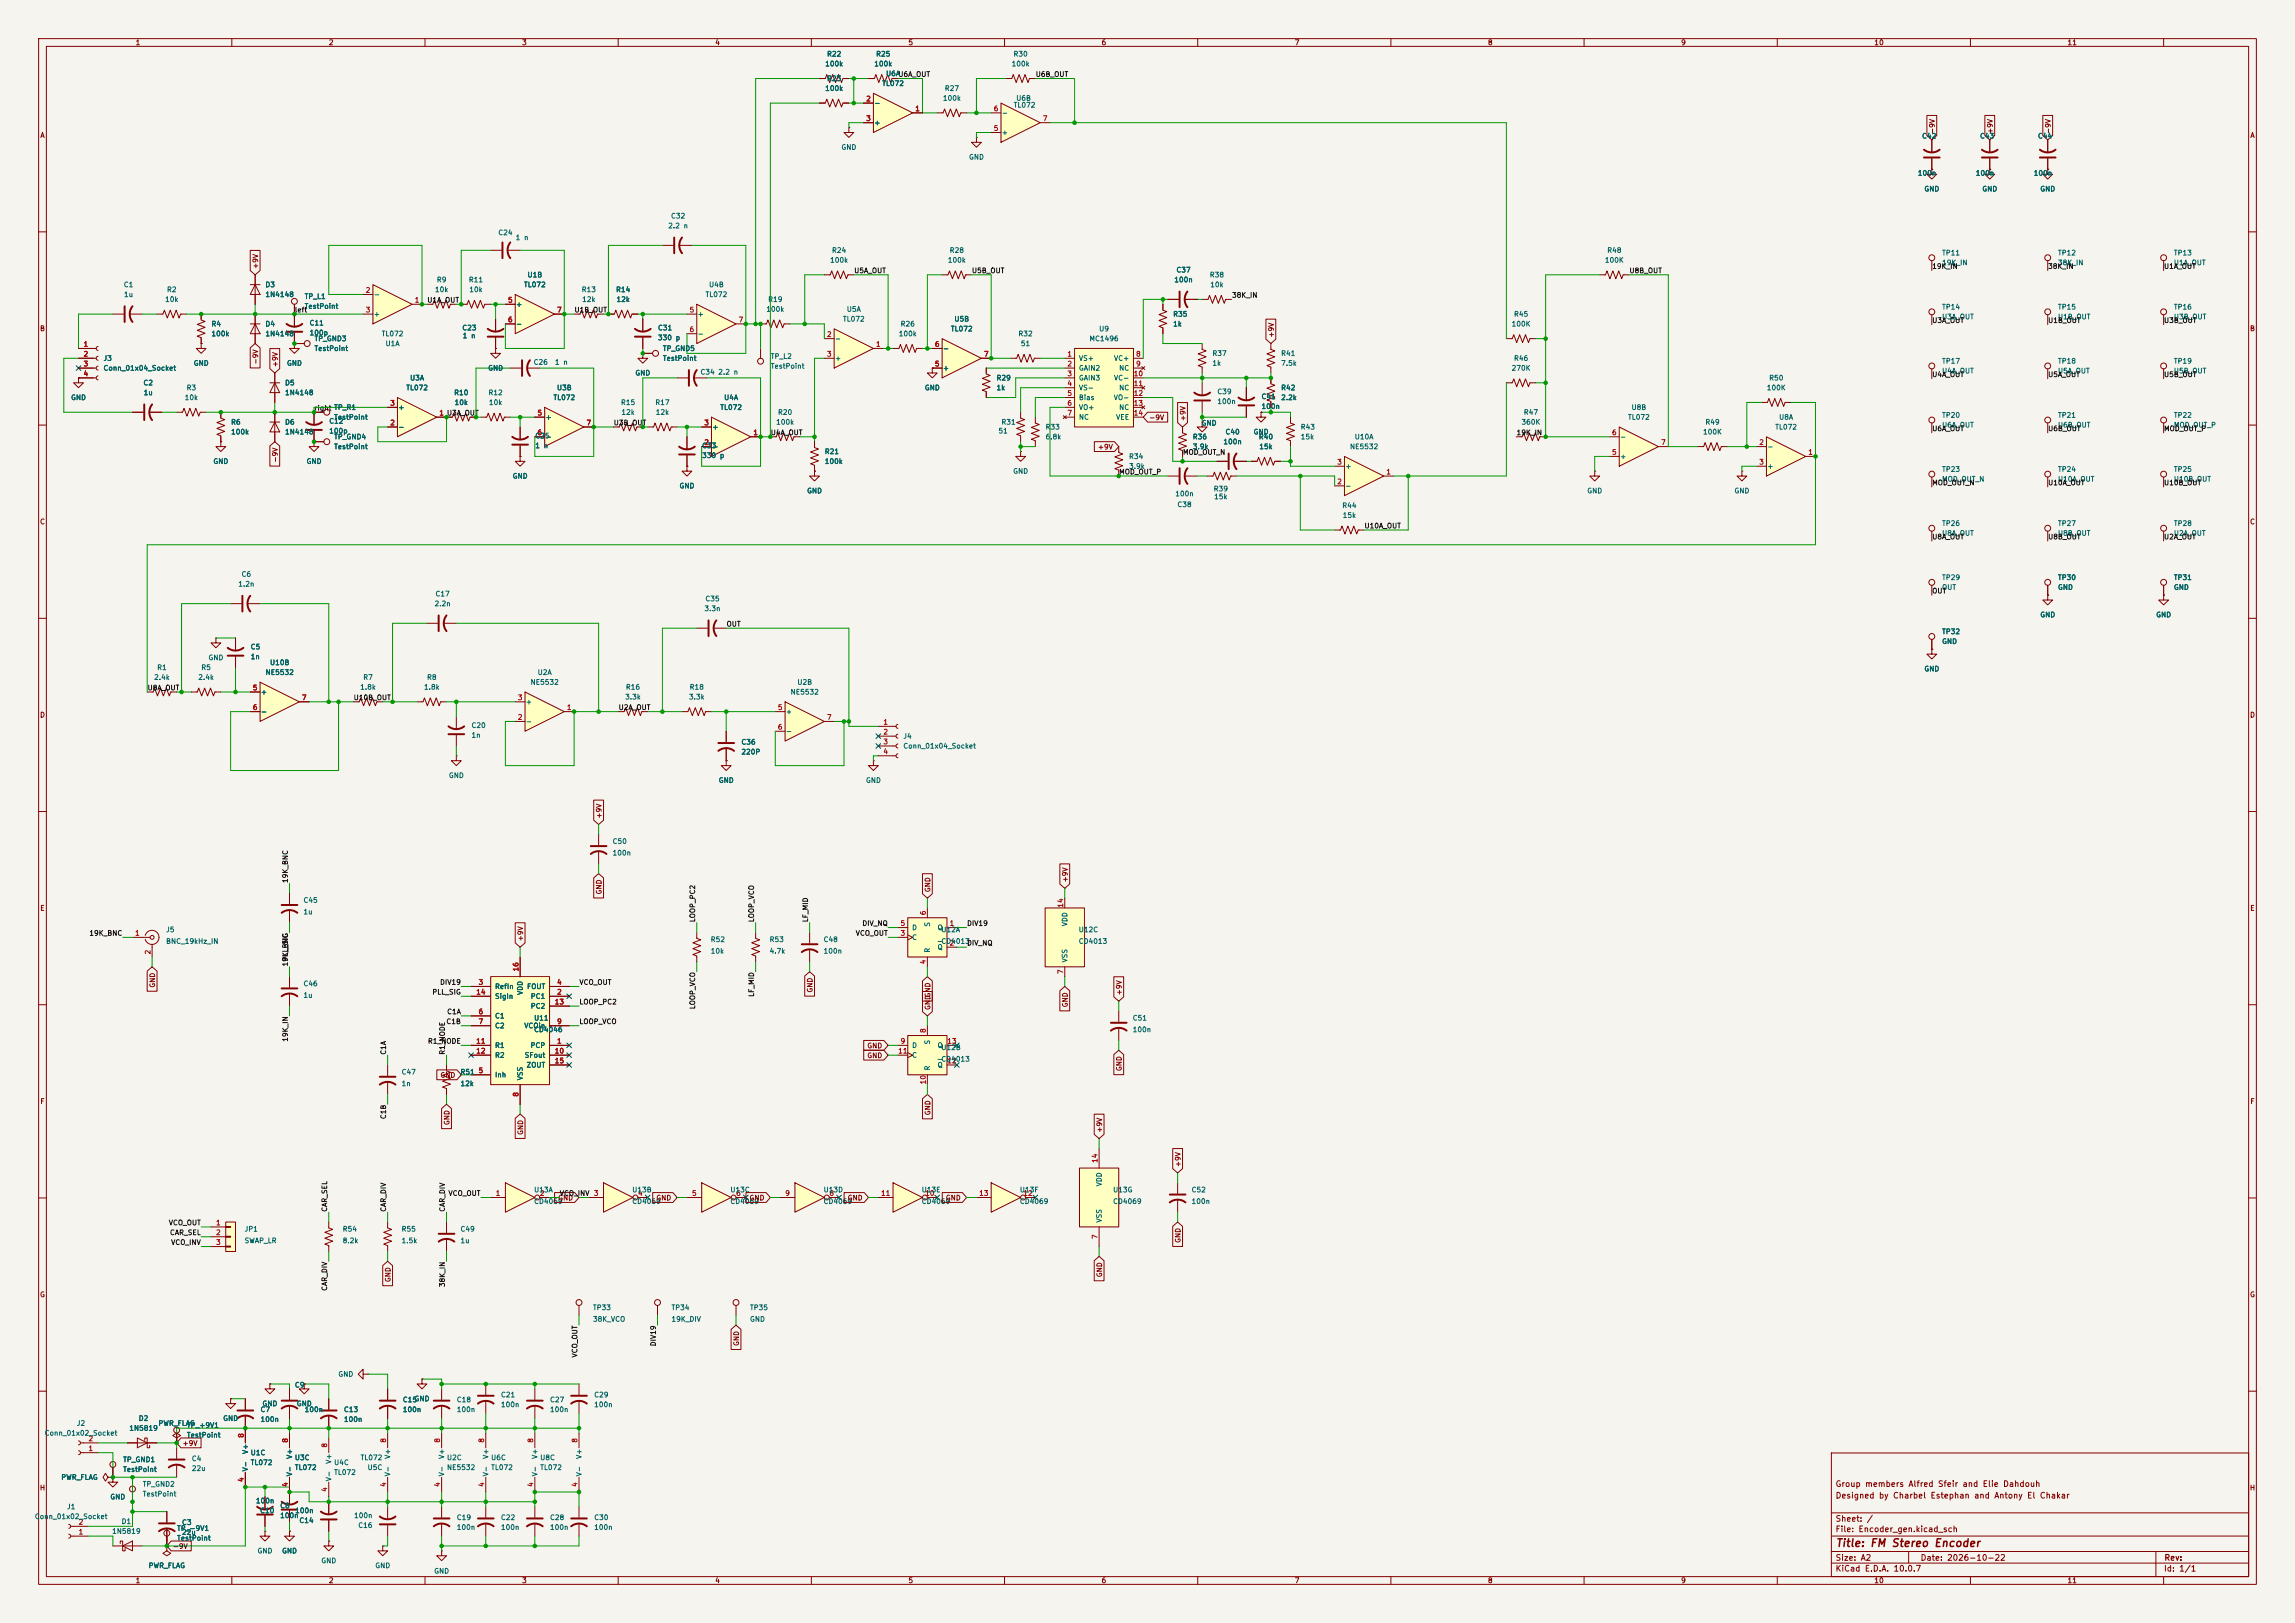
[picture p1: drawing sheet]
<svg xmlns="http://www.w3.org/2000/svg" width="594mm" height="420mm" viewBox="0 0 594 420" stroke-linecap="round" stroke-linejoin="round" font-family="sans-serif">
<defs><g id="words">
<text font-size="2" fill="#840000" x="475" y="400.8">Title: FM Stereo Encoder</text>
<g font-size="1.5" fill="#840000">
<text x="475" y="388.1">Designed by Charbel Estephan and Antony El Chakar</text>
<text x="475" y="385.1">Group members Alfred Sfeir and Elie Dahdouh</text>
<text x="475" y="394.1">Sheet: /</text>
<text x="475" y="396.8">File: Encoder_gen.kicad_sch</text>
<text x="475" y="407">KiCad E.D.A. 10.0.7</text>
<text x="475" y="404.2">Size: A2</text>
<text x="497" y="404.2">Date: 2026-10-22</text>
<text x="560" y="407">Id: 1/1</text>
<text x="560.1" y="404.2">Rev:</text>
</g>
<g font-size="1.3" fill="#840000">
<text x="35" y="12">1</text>
<text x="85" y="12">2</text>
<text x="135" y="12">3</text>
<text x="185" y="12">4</text>
<text x="235" y="12">5</text>
<text x="285" y="12">6</text>
<text x="335" y="12">7</text>
<text x="385" y="12">8</text>
<text x="435" y="12">9</text>
<text x="485" y="12">10</text>
<text x="535" y="12">11</text>
<text x="10.3" y="36">A</text>
<text x="501.1" y="34.8" transform="rotate(-90 501.1 34.8)">-9V</text>
<text x="516.1" y="34.8" transform="rotate(-90 516.1 34.8)">+9V</text>
<text x="531.1" y="34.8" transform="rotate(-90 531.1 34.8)">-9V</text>
<text x="582.3" y="36">A</text>
<text x="67.1" y="69.7" transform="rotate(-90 67.1 69.7)">+9V</text>
<text x="10.2" y="86">B</text>
<text x="330" y="87.5" transform="rotate(-90 330 87.5)">+9V</text>
<text x="582.2" y="86">B</text>
<text x="67.1" y="94.4" transform="rotate(-90 67.1 94.4)">-9V</text>
<text x="72.2" y="95.1" transform="rotate(-90 72.2 95.1)">+9V</text>
<text x="297.3" y="109">-9V</text>
<text x="307.1" y="109.1" transform="rotate(-90 307.1 109.1)">+9V</text>
<text x="72.2" y="119.8" transform="rotate(-90 72.2 119.8)">-9V</text>
<text x="284" y="116.6">+9V</text>
<text x="10.2" y="136">C</text>
<text x="582.2" y="136">C</text>
<text x="10.2" y="186">D</text>
<text x="582.2" y="186">D</text>
<text x="156" y="212" transform="rotate(-90 156 212)">+9V</text>
<text x="156" y="231.6" transform="rotate(-90 156 231.6)">GND</text>
<text x="241.1" y="231" transform="rotate(-90 241.1 231)">GND</text>
<text x="276.6" y="228.5" transform="rotate(-90 276.6 228.5)">+9V</text>
<text x="10.3" y="236">E</text>
<text x="582.3" y="236">E</text>
<text x="135.7" y="243.7" transform="rotate(-90 135.7 243.7)">+9V</text>
<text x="40.4" y="255.7" transform="rotate(-90 40.4 255.7)">GND</text>
<text x="210.6" y="257" transform="rotate(-90 210.6 257)">GND</text>
<text x="290.6" y="257.7" transform="rotate(-90 290.6 257.7)">+9V</text>
<text x="241.1" y="261.5" transform="rotate(-90 241.1 261.5)">GND</text>
<text x="241.1" y="258.3" transform="rotate(-90 241.1 258.3)">GND</text>
<text x="276.6" y="260.8" transform="rotate(-90 276.6 260.8)">GND</text>
<text x="224.3" y="271.6">GND</text>
<text x="224.3" y="274.1">GND</text>
<text x="113.9" y="279.2">GND</text>
<text x="290.6" y="277.3" transform="rotate(-90 290.6 277.3)">GND</text>
<text x="10.3" y="286">F</text>
<text x="582.3" y="286">F</text>
<text x="116.6" y="291.3" transform="rotate(-90 116.6 291.3)">GND</text>
<text x="135.7" y="293.8" transform="rotate(-90 135.7 293.8)">GND</text>
<text x="241.1" y="288.7" transform="rotate(-90 241.1 288.7)">GND</text>
<text x="285.5" y="293.2" transform="rotate(-90 285.5 293.2)">+9V</text>
<text x="305.9" y="302.1" transform="rotate(-90 305.9 302.1)">+9V</text>
<text x="144.3" y="310.9">GND</text>
<text x="169.7" y="310.9">GND</text>
<text x="193.9" y="310.9">GND</text>
<text x="219.3" y="310.9">GND</text>
<text x="244.7" y="310.9">GND</text>
<text x="305.9" y="321.8" transform="rotate(-90 305.9 321.8)">GND</text>
<text x="10.2" y="336">G</text>
<text x="101.4" y="331.9" transform="rotate(-90 101.4 331.9)">GND</text>
<text x="285.5" y="330.6" transform="rotate(-90 285.5 330.6)">GND</text>
<text x="582.2" y="336">G</text>
<text x="191.6" y="348.4" transform="rotate(-90 191.6 348.4)">GND</text>
<text x="47.1" y="374.4">+9V</text>
<text x="10.2" y="386">H</text>
<text x="582.2" y="386">H</text>
<text x="44.6" y="401.1">-9V</text>
<text x="35" y="410">1</text>
<text x="85" y="410">2</text>
<text x="135" y="410">3</text>
<text x="185" y="410">4</text>
<text x="235" y="410">5</text>
<text x="285" y="410">6</text>
<text x="335" y="410">7</text>
<text x="385" y="410">8</text>
<text x="435" y="410">9</text>
<text x="485" y="410">10</text>
<text x="535" y="410">11</text>
</g>
<g font-size="1.3" fill="#006464">
<text x="213.4" y="17.5">100k</text>
<text x="213.9" y="14.9">R22</text>
<text x="226.1" y="17.5">100k</text>
<text x="226.6" y="14.9">R25</text>
<text x="261.7" y="17.5">100k</text>
<text x="262.2" y="14.9">R30</text>
<text x="213.4" y="23.8">100k</text>
<text x="213.9" y="21.3">R23</text>
<text x="228.2" y="22.6">TL072</text>
<text x="229.2" y="20">U6A</text>
<text x="244.4" y="23.8">R27</text>
<text x="226.2" y="27.6">-</text>
<text x="243.9" y="26.4">100k</text>
<text x="262.2" y="28.1">TL072</text>
<text x="262.9" y="26.4">U6B</text>
<text x="226.2" y="32.7">+</text>
<text x="259.2" y="35.3">+</text>
<text x="259.2" y="30.2">-</text>
<text x="217.6" y="39.1">GND</text>
<text x="250.7" y="41.6">GND</text>
<text x="497.3" y="36.2">C42</text>
<text x="512.3" y="36.2">C43</text>
<text x="527.3" y="36.2">C44</text>
<text x="496.3" y="45.8">100n</text>
<text x="511.3" y="45.8">100n</text>
<text x="526.3" y="45.8">100n</text>
<text x="497.9" y="49.9">GND</text>
<text x="512.9" y="49.9">GND</text>
<text x="527.9" y="49.9">GND</text>
<text x="172.8" y="59.4">2.2 n</text>
<text x="173.5" y="56.8">C32</text>
<text x="128.8" y="61.2">C24</text>
<text x="133.3" y="62.4">1 n</text>
<text x="215.2" y="65.7">R24</text>
<text x="245.7" y="65.7">R28</text>
<text x="415.9" y="65.7">R48</text>
<text x="214.7" y="68.3">100k</text>
<text x="245.2" y="68.3">100k</text>
<text x="304.4" y="70.8">C37</text>
<text x="415.3" y="68.3">100K</text>
<text x="502.5" y="66.4">TP11</text>
<text x="502.5" y="68.9">19K_IN</text>
<text x="532.5" y="66.4">TP12</text>
<text x="532.5" y="68.9">38K_IN</text>
<text x="562.5" y="66.4">TP13</text>
<text x="562.5" y="68.9">U1A_OUT</text>
<text x="31.9" y="74.6">C1</text>
<text x="32" y="77.2">1u</text>
<text x="43.1" y="75.9">R2</text>
<text x="68.6" y="74.6">D3</text>
<text x="68.6" y="77.2">1N4148</text>
<text x="78.7" y="77.7">TP_L1</text>
<text x="96.6" y="77.2">-</text>
<text x="112.4" y="75.9">10k</text>
<text x="112.9" y="73.4">R9</text>
<text x="121.2" y="73.4">R11</text>
<text x="121.3" y="75.9">10k</text>
<text x="135.5" y="74.6">TL072</text>
<text x="136.4" y="72.1">U1B</text>
<text x="150.4" y="75.9">R13</text>
<text x="159.3" y="75.9">R14</text>
<text x="182.5" y="77.2">TL072</text>
<text x="183.4" y="74.6">U4B</text>
<text x="303.8" y="73.4">100n</text>
<text x="313" y="72.1">R38</text>
<text x="313.1" y="74.6">10k</text>
<text x="42.6" y="78.4">10k</text>
<text x="78.7" y="80.2">TestPoint</text>
<text x="96.6" y="82.2">+</text>
<text x="133.5" y="79.7">+</text>
<text x="150.5" y="78.4">12k</text>
<text x="159.4" y="78.4">12k</text>
<text x="180.4" y="82.2">+</text>
<text x="198.2" y="81">100k</text>
<text x="198.7" y="78.4">R19</text>
<text x="218" y="83.5">TL072</text>
<text x="219" y="81">U5A</text>
<text x="246.9" y="83.5">U5B</text>
<text x="303.5" y="82.2">R35</text>
<text x="391.7" y="82.2">R45</text>
<text x="502.5" y="80.4">TP14</text>
<text x="502.5" y="82.9">U3A_OUT</text>
<text x="532.5" y="80.4">TP15</text>
<text x="532.5" y="82.9">U1B_OUT</text>
<text x="562.5" y="80.4">TP16</text>
<text x="562.5" y="82.9">U3B_OUT</text>
<text x="54.6" y="84.8">R4</text>
<text x="54.6" y="87.3">100k</text>
<text x="68.6" y="84.8">D4</text>
<text x="68.6" y="87.3">1N4148</text>
<text x="80" y="84.5">C11</text>
<text x="80" y="87.1">100p</text>
<text x="81.3" y="88.6">TP_GND3</text>
<text x="98.7" y="87.3">TL072</text>
<text x="99.7" y="89.9">U1A</text>
<text x="119.5" y="85.8">C23</text>
<text x="119.6" y="87.8">1 n</text>
<text x="133.5" y="84.8">-</text>
<text x="170.2" y="85.8">C31</text>
<text x="170.2" y="88.3">330 p</text>
<text x="180.4" y="87.3">-</text>
<text x="216" y="88.6">-</text>
<text x="232.5" y="87.3">100k</text>
<text x="233" y="84.8">R26</text>
<text x="246" y="86.1">TL072</text>
<text x="263.5" y="87.3">R32</text>
<text x="264.1" y="89.9">51</text>
<text x="281.8" y="88.6">MC1496</text>
<text x="284.4" y="86.1">U9</text>
<text x="303.5" y="84.8">1k</text>
<text x="391.1" y="84.8">100K</text>
<text x="26.7" y="93.7">J3</text>
<text x="50" y="94.9">GND</text>
<text x="74.1" y="94.9">GND</text>
<text x="81.3" y="91.1">TestPoint</text>
<text x="138" y="94.7">C26</text>
<text x="143.5" y="94.7">1 n</text>
<text x="171.4" y="91.1">TP_GND5</text>
<text x="171.4" y="93.7">TestPoint</text>
<text x="199.4" y="93.2">TP_L2</text>
<text x="199.4" y="95.7">TestPoint</text>
<text x="216" y="93.7">+</text>
<text x="243.9" y="91.1">-</text>
<text x="279.1" y="93.7">VS+</text>
<text x="288.2" y="93.7">VC+</text>
<text x="313.7" y="92.4">R37</text>
<text x="313.7" y="94.9">1k</text>
<text x="331.5" y="92.4">R41</text>
<text x="331.5" y="94.9">7.5k</text>
<text x="391.7" y="93.7">R46</text>
<text x="502.5" y="94.4">TP17</text>
<text x="532.5" y="94.4">TP18</text>
<text x="562.5" y="94.4">TP19</text>
<text x="26.7" y="96.2">Conn_01x04_Socket</text>
<text x="37" y="100">C2</text>
<text x="48.2" y="101.3">R3</text>
<text x="73.6" y="100">D5</text>
<text x="105" y="101.3">TL072</text>
<text x="106" y="98.8">U3A</text>
<text x="126.2" y="96.2">GND</text>
<text x="144" y="101.3">U3B</text>
<text x="164.3" y="97.5">GND</text>
<text x="181.2" y="97.2">C34</text>
<text x="185.8" y="97.2">2.2 n</text>
<text x="239.2" y="101.3">GND</text>
<text x="243.9" y="96.2">+</text>
<text x="257.8" y="98.8">R29</text>
<text x="257.8" y="101.3">1k</text>
<text x="279.1" y="96.2">GAIN2</text>
<text x="279.1" y="98.8">GAIN3</text>
<text x="279.1" y="101.3">VS-</text>
<text x="288.2" y="98.8">VC-</text>
<text x="289.5" y="96.2">NC</text>
<text x="289.5" y="101.3">NC</text>
<text x="331.5" y="101.3">R42</text>
<text x="391.1" y="96.2">270K</text>
<text x="457.2" y="101.3">100K</text>
<text x="457.8" y="98.8">R50</text>
<text x="502.5" y="96.9">U4A_OUT</text>
<text x="532.5" y="96.9">U5A_OUT</text>
<text x="562.5" y="96.9">U5B_OUT</text>
<text x="18.3" y="103.8">GND</text>
<text x="37" y="102.6">1u</text>
<text x="47.7" y="103.8">10k</text>
<text x="73.6" y="102.6">1N4148</text>
<text x="86.3" y="106.4">TP_R1</text>
<text x="103" y="106.4">+</text>
<text x="117.4" y="102.6">R10</text>
<text x="117.5" y="105.1">10k</text>
<text x="126.3" y="102.6">R12</text>
<text x="126.4" y="105.1">10k</text>
<text x="143.1" y="103.8">TL072</text>
<text x="160.6" y="105.1">R15</text>
<text x="160.7" y="107.6">12k</text>
<text x="169.5" y="105.1">R17</text>
<text x="169.6" y="107.6">12k</text>
<text x="186.3" y="106.4">TL072</text>
<text x="187.3" y="103.8">U4A</text>
<text x="201.2" y="107.6">R20</text>
<text x="279.1" y="103.8">Bias</text>
<text x="279.1" y="106.4">VO+</text>
<text x="288.1" y="103.8">VO-</text>
<text x="289.5" y="106.4">NC</text>
<text x="314.9" y="102.3">C39</text>
<text x="314.9" y="104.8">100n</text>
<text x="326.4" y="103.6">C41</text>
<text x="326.4" y="106.1">100n</text>
<text x="331.5" y="103.8">2.2k</text>
<text x="394.3" y="107.6">R47</text>
<text x="422.1" y="106.4">U8B</text>
<text x="59.7" y="110.2">R6</text>
<text x="59.7" y="112.7">100k</text>
<text x="73.6" y="110.2">D6</text>
<text x="73.6" y="112.7">1N4148</text>
<text x="85.1" y="109.9">C12</text>
<text x="85.1" y="112.5">100p</text>
<text x="86.3" y="114">TP_GND4</text>
<text x="86.3" y="108.9">TestPoint</text>
<text x="103" y="111.5">-</text>
<text x="138.4" y="113.7">C25</text>
<text x="141.1" y="108.9">+</text>
<text x="141.1" y="114">-</text>
<text x="184.3" y="111.5">+</text>
<text x="200.7" y="110.2">100k</text>
<text x="258.3" y="112.5">51</text>
<text x="259.1" y="110.2">R31</text>
<text x="270.5" y="111.5">R33</text>
<text x="270.5" y="114">6.8k</text>
<text x="279.1" y="108.9">NC</text>
<text x="288.7" y="108.9">VEE</text>
<text x="308.6" y="114">R36</text>
<text x="310.9" y="110.4">GND</text>
<text x="317.1" y="112.7">C40</text>
<text x="324.3" y="112.7">GND</text>
<text x="325.7" y="114">R40</text>
<text x="336.5" y="111.5">R43</text>
<text x="336.5" y="114">15k</text>
<text x="350.5" y="114">U10A</text>
<text x="393.7" y="110.2">360K</text>
<text x="419.2" y="114">-</text>
<text x="421.2" y="108.9">TL072</text>
<text x="440.7" y="112.7">100K</text>
<text x="441.3" y="110.2">R49</text>
<text x="459.3" y="111.5">TL072</text>
<text x="460.3" y="108.9">U8A</text>
<text x="502.5" y="108.4">TP20</text>
<text x="502.5" y="110.9">U6A_OUT</text>
<text x="532.5" y="108.4">TP21</text>
<text x="532.5" y="110.9">U6B_OUT</text>
<text x="562.5" y="108.4">TP22</text>
<text x="562.5" y="110.9">MOD_OUT_P</text>
<text x="86.3" y="116.5">TestPoint</text>
<text x="138.4" y="116.3">1 n</text>
<text x="181.6" y="116.3">C33</text>
<text x="181.6" y="118.8">330 p</text>
<text x="184.3" y="116.5">-</text>
<text x="213.3" y="117.8">R21</text>
<text x="292.1" y="119.1">R34</text>
<text x="308.6" y="116.5">3.9k</text>
<text x="316.5" y="115.3">100n</text>
<text x="325.8" y="116.5">15k</text>
<text x="349.3" y="116.5">NE5532</text>
<text x="419.2" y="119.1">+</text>
<text x="457.3" y="116.5">-</text>
<text x="55.1" y="120.3">GND</text>
<text x="79.2" y="120.3">GND</text>
<text x="132.6" y="124.2">GND</text>
<text x="213.3" y="120.3">100k</text>
<text x="262.1" y="122.9">GND</text>
<text x="292.1" y="121.6">3.9k</text>
<text x="348.1" y="121.6">+</text>
<text x="457.3" y="121.6">+</text>
<text x="502.5" y="122.4">TP23</text>
<text x="502.5" y="124.9">MOD_OUT_N</text>
<text x="532.5" y="122.4">TP24</text>
<text x="532.5" y="124.9">U10A_OUT</text>
<text x="562.5" y="122.4">TP25</text>
<text x="562.5" y="124.9">U10B_OUT</text>
<text x="175.7" y="126.7">GND</text>
<text x="208.8" y="128">GND</text>
<text x="304.1" y="128.7">100n</text>
<text x="304.6" y="131.5">C38</text>
<text x="314" y="127.5">R39</text>
<text x="314.1" y="129.5">15k</text>
<text x="347.3" y="131.8">R44</text>
<text x="348.1" y="126.7">-</text>
<text x="410.7" y="128">GND</text>
<text x="448.8" y="128">GND</text>
<text x="347.4" y="134.3">15k</text>
<text x="502.5" y="136.4">TP26</text>
<text x="532.5" y="136.4">TP27</text>
<text x="562.5" y="136.4">TP28</text>
<text x="502.5" y="138.9">U8A_OUT</text>
<text x="532.5" y="138.9">U8B_OUT</text>
<text x="562.5" y="138.9">U2A_OUT</text>
<text x="62.4" y="149.6">C6</text>
<text x="61.5" y="152.1">1.2n</text>
<text x="112.6" y="154.6">C17</text>
<text x="182.4" y="155.9">C35</text>
<text x="502.5" y="150.4">TP29</text>
<text x="502.5" y="152.9">OUT</text>
<text x="532.5" y="150.4">TP30</text>
<text x="532.5" y="152.9">GND</text>
<text x="562.5" y="150.4">TP31</text>
<text x="562.5" y="152.9">GND</text>
<text x="112.3" y="157.2">2.2n</text>
<text x="182.2" y="158.4">3.3n</text>
<text x="527.9" y="160">GND</text>
<text x="557.9" y="160">GND</text>
<text x="502.5" y="164.4">TP32</text>
<text x="502.5" y="166.9">GND</text>
<text x="40.5" y="173.7">R1</text>
<text x="52" y="173.7">R5</text>
<text x="53.8" y="171.1">GND</text>
<text x="64.8" y="168.3">C5</text>
<text x="64.8" y="170.9">1n</text>
<text x="69.8" y="172.4">U10B</text>
<text x="39.8" y="176.2">2.4k</text>
<text x="51.2" y="176.2">2.4k</text>
<text x="68.6" y="175">NE5532</text>
<text x="93.1" y="178.8">1.8k</text>
<text x="93.9" y="176.2">R7</text>
<text x="109.6" y="178.8">1.8k</text>
<text x="110.4" y="176.2">R8</text>
<text x="137.2" y="177.5">NE5532</text>
<text x="139" y="175">U2A</text>
<text x="161.9" y="178.8">R16</text>
<text x="178.4" y="178.8">R18</text>
<text x="206.2" y="177.5">U2B</text>
<text x="497.9" y="174">GND</text>
<text x="67.4" y="180">+</text>
<text x="67.4" y="185.1">-</text>
<text x="136" y="182.6">+</text>
<text x="161.7" y="181.3">3.3k</text>
<text x="178.2" y="181.3">3.3k</text>
<text x="203.3" y="185.1">+</text>
<text x="204.5" y="180">NE5532</text>
<text x="121.9" y="188.7">C20</text>
<text x="121.9" y="191.2">1n</text>
<text x="136" y="187.7">-</text>
<text x="203.3" y="190.2">-</text>
<text x="233.7" y="191.5">J4</text>
<text x="191.8" y="193">C36</text>
<text x="191.8" y="195.5">220P</text>
<text x="233.7" y="194">Conn_01x04_Socket</text>
<text x="116" y="201.6">GND</text>
<text x="185.9" y="202.9">GND</text>
<text x="224" y="202.9">GND</text>
<text x="158.4" y="218.7">C50</text>
<text x="158.4" y="221.7">100n</text>
<text x="78.4" y="233.9">C45</text>
<text x="78.4" y="236.9">1u</text>
<text x="241" y="239.9" transform="rotate(-90 241 239.9)">S</text>
<text x="276.6" y="239.8" transform="rotate(-90 276.6 239.8)">VDD</text>
<text x="42.9" y="241.5">J5</text>
<text x="42.9" y="244.5">BNC_19kHz_IN</text>
<text x="183.8" y="244.1">R52</text>
<text x="199.1" y="244.1">R53</text>
<text x="213" y="244.1">C48</text>
<text x="235.9" y="243.5">C</text>
<text x="235.9" y="241">D</text>
<text x="242.5" y="241">Q</text>
<text x="243.5" y="241.5">U12A</text>
<text x="243.5" y="244.5">CD4013</text>
<text x="279.1" y="241.5">U12C</text>
<text x="279.1" y="244.5">CD4013</text>
<text x="183.8" y="247.1">10k</text>
<text x="199.1" y="247.1">4.7k</text>
<text x="213" y="247.1">100n</text>
<text x="241" y="246.7" transform="rotate(-90 241 246.7)">R</text>
<text x="242.5" y="246.1">Q</text>
<text x="276.6" y="249.2" transform="rotate(-90 276.6 249.2)">VSS</text>
<text x="78.4" y="255.5">C46</text>
<text x="128" y="256.2">RefIn</text>
<text x="135.6" y="257.6" transform="rotate(-90 135.6 257.6)">VDD</text>
<text x="136.3" y="256.2">FOUT</text>
<text x="78.4" y="258.5">1u</text>
<text x="128" y="263.9">C1</text>
<text x="128" y="258.8">SigIn</text>
<text x="137.2" y="258.8">PC1</text>
<text x="137.2" y="261.3">PC2</text>
<text x="128" y="266.4">C2</text>
<text x="135.6" y="266.4">VCOin</text>
<text x="138.1" y="264.4">U11</text>
<text x="138.1" y="267.4">CD4046</text>
<text x="293" y="264.4">C51</text>
<text x="293" y="267.4">100n</text>
<text x="128" y="271.5">R1</text>
<text x="128" y="274">R2</text>
<text x="135.7" y="274">SFout</text>
<text x="137.2" y="271.5">PCP</text>
<text x="235.9" y="271.5">D</text>
<text x="235.9" y="274">C</text>
<text x="241" y="270.4" transform="rotate(-90 241 270.4)">S</text>
<text x="242.5" y="271.5">Q</text>
<text x="243.5" y="272">U12B</text>
<text x="243.5" y="275">CD4013</text>
<text x="103.8" y="278.4">C47</text>
<text x="103.8" y="281.4">1n</text>
<text x="119.1" y="278.4">R51</text>
<text x="119.1" y="281.4">12k</text>
<text x="128" y="279.1">Inh</text>
<text x="135.6" y="279.7" transform="rotate(-90 135.6 279.7)">VSS</text>
<text x="136.2" y="276.6">ZOUT</text>
<text x="241" y="277.1" transform="rotate(-90 241 277.1)">R</text>
<text x="242.5" y="276.6">Q</text>
<text x="138.1" y="308.8">U13A</text>
<text x="138.1" y="311.8">CD4069</text>
<text x="163.5" y="308.8">U13B</text>
<text x="163.5" y="311.8">CD4069</text>
<text x="188.9" y="308.8">U13C</text>
<text x="188.9" y="311.8">CD4069</text>
<text x="213" y="308.8">U13D</text>
<text x="213" y="311.8">CD4069</text>
<text x="238.4" y="308.8">U13E</text>
<text x="238.4" y="311.8">CD4069</text>
<text x="263.8" y="308.8">U13F</text>
<text x="263.8" y="311.8">CD4069</text>
<text x="285.4" y="307.1" transform="rotate(-90 285.4 307.1)">VDD</text>
<text x="288" y="308.8">U13G</text>
<text x="288" y="311.8">CD4069</text>
<text x="308.3" y="308.8">C52</text>
<text x="308.3" y="311.8">100n</text>
<text x="285.4" y="316.5" transform="rotate(-90 285.4 316.5)">VSS</text>
<text x="63.2" y="319">JP1</text>
<text x="63.2" y="322">SWAP_LR</text>
<text x="88.6" y="319">R54</text>
<text x="88.6" y="322">8.2k</text>
<text x="103.8" y="319">R55</text>
<text x="103.8" y="322">1.5k</text>
<text x="119.1" y="319">C49</text>
<text x="119.1" y="322">1u</text>
<text x="153.3" y="339.3">TP33</text>
<text x="173.7" y="339.3">TP34</text>
<text x="194" y="339.3">TP35</text>
<text x="153.3" y="342.3">38K_VCO</text>
<text x="173.7" y="342.3">19K_DIV</text>
<text x="194" y="342.3">GND</text>
<text x="76.2" y="359.4">C9</text>
<text x="87.4" y="356.6">GND</text>
<text x="67.3" y="365.7">C7</text>
<text x="67.8" y="364.2">GND</text>
<text x="76.7" y="364.2">GND</text>
<text x="78.7" y="365.7">100n</text>
<text x="88.9" y="365.7">C13</text>
<text x="104.1" y="363.2">C15</text>
<text x="104.1" y="365.7">100n</text>
<text x="107.2" y="362.9">GND</text>
<text x="118.1" y="363.2">C18</text>
<text x="118.1" y="365.7">100n</text>
<text x="129.5" y="361.9">C21</text>
<text x="129.5" y="364.4">100n</text>
<text x="142.2" y="363.2">C27</text>
<text x="142.2" y="365.7">100n</text>
<text x="153.7" y="361.9">C29</text>
<text x="153.7" y="364.4">100n</text>
<text x="11.4" y="371.8">Conn_01x02_Socket</text>
<text x="19.7" y="369.3">J2</text>
<text x="33.3" y="370.5">1N5819</text>
<text x="35.8" y="368">D2</text>
<text x="40.9" y="369.3">PWR_FLAG</text>
<text x="48.2" y="369.8">TP_+9V1</text>
<text x="57.6" y="368">GND</text>
<text x="67.3" y="368.2">100n</text>
<text x="88.9" y="368.2">100n</text>
<text x="48.2" y="372.3">TestPoint</text>
<text x="64.5" y="376.4" transform="rotate(-90 64.5 376.4)">V+</text>
<text x="64.8" y="376.9">U1C</text>
<text x="75.9" y="377.7" transform="rotate(-90 75.9 377.7)">V+</text>
<text x="101.3" y="377.7" transform="rotate(-90 101.3 377.7)">V+</text>
<text x="115.3" y="377.7" transform="rotate(-90 115.3 377.7)">V+</text>
<text x="126.7" y="377.7" transform="rotate(-90 126.7 377.7)">V+</text>
<text x="139.4" y="377.7" transform="rotate(-90 139.4 377.7)">V+</text>
<text x="150.8" y="377.7" transform="rotate(-90 150.8 377.7)">V+</text>
<text x="15.7" y="383.2">PWR_FLAG</text>
<text x="31.7" y="378.7">TP_GND1</text>
<text x="31.7" y="381.2">TestPoint</text>
<text x="49.5" y="378.4">C4</text>
<text x="49.5" y="380.9">22u</text>
<text x="64.5" y="380.9" transform="rotate(-90 64.5 380.9)">V-</text>
<text x="64.8" y="379.4">TL072</text>
<text x="75.9" y="382.2" transform="rotate(-90 75.9 382.2)">V-</text>
<text x="76.2" y="378.2">U3C</text>
<text x="76.2" y="380.7">TL072</text>
<text x="86.1" y="383.4" transform="rotate(-90 86.1 383.4)">V-</text>
<text x="86.1" y="378.9" transform="rotate(-90 86.1 378.9)">V+</text>
<text x="86.3" y="379.4">U4C</text>
<text x="86.3" y="382">TL072</text>
<text x="93.2" y="378.2">TL072</text>
<text x="95" y="380.7">U5C</text>
<text x="101.3" y="382.2" transform="rotate(-90 101.3 382.2)">V-</text>
<text x="115.3" y="382.2" transform="rotate(-90 115.3 382.2)">V-</text>
<text x="115.6" y="378.2">U2C</text>
<text x="115.6" y="380.7">NE5532</text>
<text x="126.7" y="382.2" transform="rotate(-90 126.7 382.2)">V-</text>
<text x="127" y="378.2">U6C</text>
<text x="127" y="380.7">TL072</text>
<text x="139.4" y="382.2" transform="rotate(-90 139.4 382.2)">V-</text>
<text x="139.7" y="378.2">U8C</text>
<text x="139.7" y="380.7">TL072</text>
<text x="150.8" y="382.2" transform="rotate(-90 150.8 382.2)">V-</text>
<text x="28.4" y="388.3">GND</text>
<text x="36.8" y="385">TP_GND2</text>
<text x="36.8" y="387.6">TestPoint</text>
<text x="66.1" y="389.3">100n</text>
<text x="8.9" y="393.4">Conn_01x02_Socket</text>
<text x="17.2" y="390.9">J1</text>
<text x="31.3" y="394.7">D1</text>
<text x="47" y="394.9">C3</text>
<text x="67.2" y="391.9">C10</text>
<text x="72.4" y="390.6">C8</text>
<text x="72.4" y="393.1">100n</text>
<text x="76.3" y="391.9">100n</text>
<text x="77.4" y="394.4">C14</text>
<text x="91.5" y="393.1">100n</text>
<text x="92.6" y="395.7">C16</text>
<text x="118.1" y="393.6">C19</text>
<text x="129.5" y="393.6">C22</text>
<text x="142.2" y="393.6">C28</text>
<text x="153.7" y="393.6">C30</text>
<text x="28.9" y="397.2">1N5819</text>
<text x="45.7" y="396.4">TP_-9V1</text>
<text x="45.7" y="399">TestPoint</text>
<text x="47" y="397.5">22u</text>
<text x="118.1" y="396.2">100n</text>
<text x="129.5" y="396.2">100n</text>
<text x="142.2" y="396.2">100n</text>
<text x="153.7" y="396.2">100n</text>
<text x="38.3" y="406.1">PWR_FLAG</text>
<text x="66.5" y="402.3">GND</text>
<text x="72.9" y="402.3">GND</text>
<text x="83" y="404.8">GND</text>
<text x="97" y="406.1">GND</text>
<text x="112.2" y="407.5">GND</text>
</g>
<g font-size="1.3" fill="#0f0f0f">
<text x="232.4" y="20.2">U6A_OUT</text>
<text x="267.9" y="20.2">U6B_OUT</text>
<text x="221" y="71">U5A_OUT</text>
<text x="251.4" y="71">U5B_OUT</text>
<text x="421.6" y="71">U8B_OUT</text>
<text x="500" y="69.9">19K_IN</text>
<text x="530" y="69.9">38K_IN</text>
<text x="560" y="69.9">U1A_OUT</text>
<text x="318.7" y="77.3">38K_IN</text>
<text x="76.2" y="81.2">left</text>
<text x="110.5" y="78.6">U1A_OUT</text>
<text x="148.6" y="81.2">U1B_OUT</text>
<text x="500" y="83.9">U3A_OUT</text>
<text x="530" y="83.9">U1B_OUT</text>
<text x="560" y="83.9">U3B_OUT</text>
<text x="500" y="97.9">U4A_OUT</text>
<text x="530" y="97.9">U5A_OUT</text>
<text x="560" y="97.9">U5B_OUT</text>
<text x="81.3" y="106.6">right TP_R1</text>
<text x="158.7" y="110.4">U3B_OUT</text>
<text x="199.4" y="112.9">U4A_OUT</text>
<text x="392.4" y="112.9">19K_IN</text>
<text x="500" y="111.9">U6A_OUT</text>
<text x="530" y="111.9">U6B_OUT</text>
<text x="560" y="111.9">MOD_OUT_P</text>
<text x="306" y="118">MOD_OUT_N</text>
<text x="289.5" y="123.1">MOD_OUT_P</text>
<text x="500" y="125.9">MOD_OUT_N</text>
<text x="530" y="125.9">U10A_OUT</text>
<text x="560" y="125.9">U10B_OUT</text>
<text x="353" y="137">U10A_OUT</text>
<text x="500" y="139.9">U8A_OUT</text>
<text x="530" y="139.9">U8B_OUT</text>
<text x="560" y="139.9">U2A_OUT</text>
<text x="500" y="153.9">OUT</text>
<text x="187.9" y="162.4">OUT</text>
<text x="38.1" y="178.9">U8A_OUT</text>
<text x="91.4" y="181.5">U10B_OUT</text>
<text x="160" y="184">U2A_OUT</text>
<text x="74.8" y="228.6" transform="rotate(-90 74.8 228.6)">19K_BNC</text>
<text x="180.2" y="238.8" transform="rotate(-90 180.2 238.8)">LOOP_PC2</text>
<text x="195.5" y="238.8" transform="rotate(-90 195.5 238.8)">LOOP_VCO</text>
<text x="209.4" y="238.8" transform="rotate(-90 209.4 238.8)">LF_MID</text>
<text x="223.1" y="239.9">DIV_NQ</text>
<text x="250.2" y="239.9">DIV19</text>
<text x="23" y="242.4">19K_BNC</text>
<text x="221.4" y="242.4">VCO_OUT</text>
<text x="250.2" y="245">DIV_NQ</text>
<text x="74.8" y="250.2" transform="rotate(-90 74.8 250.2)">19K_BNC</text>
<text x="74.8" y="248.9" transform="rotate(-90 74.8 248.9)">PLL_SIG</text>
<text x="111.8" y="257.7">PLL_SIG</text>
<text x="113.8" y="255.1">DIV19</text>
<text x="149.8" y="255.1">VCO_OUT</text>
<text x="115.6" y="262.8">C1A</text>
<text x="149.8" y="260.2">LOOP_PC2</text>
<text x="180.2" y="261.3" transform="rotate(-90 180.2 261.3)">LOOP_VCO</text>
<text x="195.5" y="258.1" transform="rotate(-90 195.5 258.1)">LF_MID</text>
<text x="74.8" y="269.7" transform="rotate(-90 74.8 269.7)">19K_IN</text>
<text x="115.4" y="265.3">C1B</text>
<text x="149.8" y="265.3">LOOP_VCO</text>
<text x="100.2" y="273.1" transform="rotate(-90 100.2 273.1)">C1A</text>
<text x="110.6" y="270.4">R1_NODE</text>
<text x="115.4" y="273.1" transform="rotate(-90 115.4 273.1)">R1_NODE</text>
<text x="100.2" y="289.7" transform="rotate(-90 100.2 289.7)">C1B</text>
<text x="115.9" y="309.8">VCO_OUT</text>
<text x="144.8" y="309.8">VCO_INV</text>
<text x="43.6" y="317.4">VCO_OUT</text>
<text x="85" y="313.7" transform="rotate(-90 85 313.7)">CAR_SEL</text>
<text x="100.2" y="313.7" transform="rotate(-90 100.2 313.7)">CAR_DIV</text>
<text x="115.4" y="313.7" transform="rotate(-90 115.4 313.7)">CAR_DIV</text>
<text x="43.9" y="319.9">CAR_SEL</text>
<text x="44.2" y="322.5">VCO_INV</text>
<text x="85" y="334.2" transform="rotate(-90 85 334.2)">CAR_DIV</text>
<text x="115.4" y="333.2" transform="rotate(-90 115.4 333.2)">38K_IN</text>
<text x="149.7" y="351.4" transform="rotate(-90 149.7 351.4)">VCO_OUT</text>
<text x="170.1" y="348.5" transform="rotate(-90 170.1 348.5)">DIV19</text>
</g>
<g font-size="1.3" fill="#a90000">
<text x="224.1" y="26.5">2</text>
<text x="236.8" y="29.1">1</text>
<text x="257.1" y="29.1">6</text>
<text x="224.1" y="31.6">3</text>
<text x="257.1" y="34.2">5</text>
<text x="269.8" y="31.6">7</text>
<text x="94.5" y="76.1">2</text>
<text x="94.5" y="81.1">3</text>
<text x="107.2" y="78.6">1</text>
<text x="131.3" y="78.6">5</text>
<text x="131.3" y="83.7">6</text>
<text x="144" y="81.1">7</text>
<text x="178.3" y="81.1">5</text>
<text x="191" y="83.7">7</text>
<text x="178.3" y="86.2">6</text>
<text x="213.9" y="87.5">2</text>
<text x="21.5" y="90">1</text>
<text x="21.5" y="92.6">2</text>
<text x="21.5" y="95.1">3</text>
<text x="213.9" y="92.6">3</text>
<text x="226.6" y="90">1</text>
<text x="241.8" y="95.1">5</text>
<text x="241.8" y="90">6</text>
<text x="254.5" y="92.6">7</text>
<text x="276.1" y="92.6">1</text>
<text x="276.1" y="95.1">2</text>
<text x="293.9" y="92.6">8</text>
<text x="293.9" y="95.1">9</text>
<text x="21.5" y="97.7">4</text>
<text x="276.1" y="97.7">3</text>
<text x="276.1" y="100.2">4</text>
<text x="293.3" y="97.7">10</text>
<text x="293.3" y="100.2">11</text>
<text x="100.9" y="105.3">3</text>
<text x="113.6" y="107.8">1 U3A_OUT</text>
<text x="113.6" y="107.8">1</text>
<text x="139" y="107.8">5</text>
<text x="276.1" y="102.7">5</text>
<text x="276.1" y="105.3">6</text>
<text x="276.1" y="107.8">7</text>
<text x="293.3" y="102.7">12</text>
<text x="293.3" y="105.3">13</text>
<text x="293.3" y="107.8">14</text>
<text x="100.9" y="110.4">2</text>
<text x="139" y="112.9">6</text>
<text x="151.7" y="110.4">7</text>
<text x="182.1" y="110.4">3</text>
<text x="194.8" y="112.9">1</text>
<text x="417.1" y="112.9">6</text>
<text x="182.1" y="115.4">2</text>
<text x="417.1" y="118">5</text>
<text x="429.8" y="115.4">7</text>
<text x="455.2" y="115.4">2</text>
<text x="467.9" y="118">1</text>
<text x="346" y="125.6">2</text>
<text x="346" y="120.5">3</text>
<text x="358.7" y="123.1">1</text>
<text x="455.2" y="120.5">3</text>
<text x="65.3" y="178.9">5</text>
<text x="65.3" y="184">6</text>
<text x="78" y="181.5">7</text>
<text x="133.9" y="181.5">3</text>
<text x="146.6" y="184">1</text>
<text x="201.2" y="184">5</text>
<text x="133.9" y="186.6">2</text>
<text x="201.2" y="189.1">6</text>
<text x="213.9" y="186.6">7</text>
<text x="228.5" y="187.8">1</text>
<text x="228.5" y="190.4">2</text>
<text x="228.5" y="192.9">3</text>
<text x="228.5" y="195.4">4</text>
<text x="232.9" y="239.9">5</text>
<text x="239.9" y="237" transform="rotate(-90 239.9 237)">6</text>
<text x="245.6" y="239.9">1</text>
<text x="275.5" y="235" transform="rotate(-90 275.5 235)">14</text>
<text x="34.8" y="242.4">1</text>
<text x="232.9" y="242.4">3</text>
<text x="245.6" y="245">2</text>
<text x="39.2" y="247.1" transform="rotate(-90 39.2 247.1)">2</text>
<text x="134.5" y="251.5" transform="rotate(-90 134.5 251.5)">16</text>
<text x="239.9" y="249.7" transform="rotate(-90 239.9 249.7)">4</text>
<text x="123.1" y="257.7">14</text>
<text x="123.7" y="255.1">3</text>
<text x="144" y="257.7">2</text>
<text x="144" y="255.1">4</text>
<text x="275.5" y="252.2" transform="rotate(-90 275.5 252.2)">7</text>
<text x="123.7" y="262.8">6</text>
<text x="143.4" y="260.2">13</text>
<text x="123.7" y="265.3">7</text>
<text x="144" y="265.3">9</text>
<text x="239.9" y="267.4" transform="rotate(-90 239.9 267.4)">8</text>
<text x="123.1" y="270.4">11</text>
<text x="123.1" y="272.9">12</text>
<text x="143.4" y="272.9">10</text>
<text x="143.4" y="275.5">15</text>
<text x="144" y="270.4">1</text>
<text x="232.3" y="272.9">11</text>
<text x="232.9" y="270.4">9</text>
<text x="245" y="275.5">12</text>
<text x="245" y="270.4">13</text>
<text x="123.7" y="278">5</text>
<text x="239.9" y="280.7" transform="rotate(-90 239.9 280.7)">10</text>
<text x="134.5" y="283.9" transform="rotate(-90 134.5 283.9)">8</text>
<text x="284.3" y="301.1" transform="rotate(-90 284.3 301.1)">14</text>
<text x="128.2" y="309.7">1</text>
<text x="139.6" y="309.7">2</text>
<text x="153.6" y="309.7">3</text>
<text x="165" y="309.7">4</text>
<text x="179" y="309.7">5</text>
<text x="190.4" y="309.7">6</text>
<text x="203.1" y="309.7">9</text>
<text x="214.5" y="309.7">8</text>
<text x="227.9" y="309.7">11</text>
<text x="239.3" y="309.7">10</text>
<text x="253.3" y="309.7">13</text>
<text x="264.7" y="309.7">12</text>
<text x="55.8" y="317.4">1</text>
<text x="55.8" y="319.9">2</text>
<text x="55.8" y="322.4">3</text>
<text x="284.3" y="320.8" transform="rotate(-90 284.3 320.8)">7</text>
<text x="22.8" y="375.8">1</text>
<text x="22.8" y="373.2">2</text>
<text x="63.4" y="372.2" transform="rotate(-90 63.4 372.2)">8</text>
<text x="74.8" y="373.5" transform="rotate(-90 74.8 373.5)">8</text>
<text x="85" y="374.7" transform="rotate(-90 85 374.7)">8</text>
<text x="100.2" y="373.5" transform="rotate(-90 100.2 373.5)">8</text>
<text x="114.2" y="373.5" transform="rotate(-90 114.2 373.5)">8</text>
<text x="125.6" y="373.5" transform="rotate(-90 125.6 373.5)">8</text>
<text x="138.3" y="373.5" transform="rotate(-90 138.3 373.5)">8</text>
<text x="149.7" y="373.5" transform="rotate(-90 149.7 373.5)">8</text>
<text x="63.4" y="383.6" transform="rotate(-90 63.4 383.6)">4</text>
<text x="74.8" y="384.9" transform="rotate(-90 74.8 384.9)">4</text>
<text x="85" y="386.2" transform="rotate(-90 85 386.2)">4</text>
<text x="100.2" y="384.9" transform="rotate(-90 100.2 384.9)">4</text>
<text x="114.2" y="384.9" transform="rotate(-90 114.2 384.9)">4</text>
<text x="125.6" y="384.9" transform="rotate(-90 125.6 384.9)">4</text>
<text x="138.3" y="384.9" transform="rotate(-90 138.3 384.9)">4</text>
<text x="149.7" y="384.9" transform="rotate(-90 149.7 384.9)">4</text>
<text x="20.2" y="394.8">2</text>
<text x="20.2" y="397.4">1</text>
</g>
</g></defs>
<path d="M0 0h594v420h-594z" fill="#f5f4ef" stroke="#f5f4ef" stroke-width=".26"/>
<g fill="none" stroke="#840000" stroke-width=".26">
<path d="M10 10h574v400h-574zM12 12h570v396h-570zM60 10v2M110 10v2M160 10v2M210 10v2M260 10v2M310 10v2M360 10v2M410 10v2M460 10v2M510 10v2"/>
<path d="M560 10v2M10 60h2M582 60h2M52.1 81.3v1.5l1 .4-2 .7 2 .8-2 .8 2 .7-2 .8 1 .4v1.5M64.8 83.8h2.5M66 83.8l1.3 2.6h-2.5zM66 81.3v7.6M10 110h2M69.8 109.2h2.6M71.1 109.2l1.3 2.6h-2.6zM71.1 106.7v7.6M81.3 111.5v2.8h2.5"/>
<path d="M81.3 106.7v3.3M582 110h2M59.7 156.2h2.8M64 156.2h3.3M10 160h2M38.1 179.1h1.5l.4-1 .8 2 .7-2 .8 2 .8-2 .7 2 .4-1h1.5M49.5 179.1h1.6l.3-1 .8 2 .8-2 .7 2 .8-2 .7 2 .4-1h1.5M55.9 165.1v1.3h1.2l-1.2 1.2-1.3-1.2h1.3M55.9 165.1h.1M61 165.1v3.3M61 169.9v2.8M582 160h2"/>
<path d="M91.4 181.6h1.6l.3-1 .8 2 .8-2 .7 2 .8-2 .8 2 .3-1h1.6M10 210h2M582 210h2M10 260h2M582 260h2M10 310h2M582 310h2M10 360h2M474 376h108v32h-108zM582 360h2M474 397.5h108M474 391.5h108"/>
<path d="M60 408v2M110 408v2M160 408v2M210 408v2M260 408v2M310 408v2M360 408v2M410 408v2M460 408v2M474 404.5h108M474 401.5h108M494 401.5v3"/>
<path d="M510 408v2M558 401.5v6.5M560 408v2"/>
<circle cx="84.6" cy="114.3" r=".76"/>
</g>
<path d="M79.2 109.2a3.3 3.3 0 0 0 4.1 0M79.2 111.3h4.1M62.7 154.2v4M64.8 154.2a3.3 3.3 0 0 0 0 4M58.9 167.6a3.3 3.3 0 0 0 4.1 0M58.9 169.7h4.1" fill="none" stroke="#840000" stroke-width=".51"/>
<path d="M234.9 237.5h10.2v10.2h-10.2z" fill="#ffffc2"/>
<g fill="none" stroke="#840000" stroke-width=".26">
<path d="M57.1 114.3v1.3h1.3l-1.3 1.2-1.2-1.2h1.2M57.1 114.3h.1M57.1 106.7v1.5l1.1 .4-2.1 .7 2.1 .8-2.1 .8 2.1 .7-2.1 .8 1 .4v1.5M81.3 114.3v1.3h1.2l-1.2 1.2-1.3-1.2h1.3M81.3 114.3h.1M107.9 181.6h1.6l.4-1 .7 2 .8-2 .7 2 .8-2 .8 2 .3-1h1.6M74.9 231.1v2.8M74.9 235.5v3.3M234.9 237.5h10.2v10.2h-10.2zM240 235v2.5M34.3 242.6h4.6M37.6 242.1a1.81 1.81 0 0 1 2.8-1 1.81 1.81 0 0 1 0 2.9 1.81 1.81 0 0 1-2.8-.9"/>
<path d="M39.4 244.3v3.4M74.9 252.7v2.8M74.9 257v3.4M232.4 240h2.5M232.4 242.6h2.5M234.9 241.9l1.3 .7-1.3 .6M240 247.7v2.5M245.1 240h2.5M245.1 245.1h2.5"/>
<circle cx="39.4" cy="242.6" r=".51"/>
</g>
<path d="M242.8 243.7h1.1" fill="none" stroke="#006464" stroke-width=".26"/>
<path d="M72.9 236.2a3.3 3.3 0 0 1 4.1 0M72.9 234.2h4.1M72.9 257.8a3.3 3.3 0 0 1 4.1 0M72.9 255.8h4.1" fill="none" stroke="#840000" stroke-width=".51"/>
<path d="M127 252.7h15.2v28h-15.2z" fill="#ffffc2"/>
<g fill="none" stroke="#840000" stroke-width=".26">
<path d="M20.3 97.8v1.3h-1.3l1.3 1.2 1.3-1.2h-1.3M20.3 97.8h.1M20.3 90.2h4.6M20.3 92.7h4.6M20.3 95.3h4.6M20.3 97.8h4.6M25.4 89.7l-.4 .1-.1 .4 .1 .3 .4 .2M25.4 92.2l-.4 .2-.1 .3 .1 .4 .4 .1M25.4 94.7l-.4 .2-.1 .4 .1 .3 .4 .2M25.4 97.3l-.4 .1-.1 .4 .1 .3 .4 .2M29.2 81.3h2.8M33.5 81.3h3.3"/>
<path d="M40.6 81.3h1.6l.3-1 .8 2 .8-2 .7 2 .8-2 .8 2 .3-1h1.6M110.5 161.3h2.8M114.8 161.3h3.3M118.1 195.6v1.3h1.3l-1.3 1.2-1.3-1.2h1.3M118.1 195.6h.1M160 184.2h1.5l.4-1.1 .8 2.1 .7-2.1 .8 2.1 .8-2.1 .7 2.1 .4-1h1.5M154.9 215.9v2.8M154.9 220.2v3.3M121.9 257.8h5.1M121.9 255.3h5.1M127 252.7h15.2v28h-15.2zM134.6 247.7v5"/>
<path d="M142.2 257.8h5.1M142.2 255.3h5.1M115.6 275.6v1.5l1 .4-2 .8 2 .7-2 .8 2 .7-2 .8 1 .4v1.5M121.9 270.5h5.1M121.9 278.1h5.1M121.9 262.9h5.1M121.9 265.4h5.1M121.9 273.1h5.1M142.2 270.5h5.1M142.2 265.4h5.1M142.2 273.1h5.1M142.2 260.4h5.1"/>
<path d="M142.2 275.6h5.1M134.6 280.7v5.1M138.4 359.4v2.8M149.9 358.1v2.8M125.7 370.8v3.9M138.4 363.7v3.3M138.4 370.8v3.9M149.9 362.5v3.3M149.9 370.8v3.9M125.7 382.3v3.8M138.4 382.3v3.8M138.4 389.9v2.8"/>
<path d="M138.4 394.2v3.3M149.9 382.3v3.8M149.9 389.9v2.8M149.9 394.2v3.3"/>
</g>
<g fill="none" stroke="#840000" stroke-width=".51">
<path d="M32.3 79.2v4.1M34.3 79.2a3.3 3.3 0 0 0 0 4.1M113.5 159.3v4M115.6 159.3a3.3 3.3 0 0 0 0 4M152.9 218.9h4.1M152.9 221a3.3 3.3 0 0 1 4.1 0M136.4 364.5a3.3 3.3 0 0 1 4.1 0M136.4 362.5h4.1M147.8 363.2a3.3 3.3 0 0 1 4.1 0M147.8 361.2h4.1M136.4 395a3.3 3.3 0 0 1 4.1 0M136.4 392.9h4.1"/>
<path d="M147.8 395a3.3 3.3 0 0 1 4.1 0M147.8 392.9h4.1"/>
</g>
<path d="M67.3 176.5l10.2 5.1-10.2 5.1z" fill="#ffffc2"/>
<path d="M52.1 88.9v1.3h1.2l-1.2 1.2-1.3-1.2h1.3M52.1 88.9h.1M34.3 106.7h2.8M38.6 106.7h3.3M45.7 106.7h1.5l.4-1 .8 2 .7-2 .8 2 .8-2 .7 2 .4-1h1.5M64.8 179.1h2.5M67.3 176.5l10.2 5.1-10.2 5.1zM64.8 184.2h2.5M77.5 181.6h2.5" fill="none" stroke="#840000" stroke-width=".26"/>
<path d="M37.3 104.6v4.1M39.4 104.6a3.3 3.3 0 0 0 0 4.1" fill="none" stroke="#840000" stroke-width=".51"/>
<path d="M270.5 235h10.2v15.2h-10.2z" fill="#ffffc2"/>
<path d="M128.3 82.6v3.3M128.3 87.4v2.8M148.6 81.3h1.5l.4-1 .8 2 .7-2 .8 2 .7-2 .8 2 .4-1h1.5M270.5 235h10.2v15.2h-10.2zM275.6 232.4v2.6M275.6 250.2v2.5" fill="none" stroke="#840000" stroke-width=".26"/>
<path d="M126.2 85.1a3.3 3.3 0 0 0 4.1 0M126.2 87.1h4.1" fill="none" stroke="#840000" stroke-width=".51"/>
<path d="M102.9 102.9l10.1 5.1-10.1 5z" fill="#ffffc2"/>
<g fill="none" stroke="#840000" stroke-width=".26">
<path d="M69.8 99.1h2.6M71.1 99.1l1.3 2.5h-2.6zM71.1 96.5v7.6M76.2 88.9v1.3h1.3l-1.3 1.2-1.3-1.2h1.3M76.2 88.9h.1M76.2 88.9h2.5M76.2 81.3v3.3M76.2 86.1v2.8M128.3 90.2v1.2h1.2l-1.2 1.3-1.3-1.3h1.3M128.3 90.2h.1M81.3 106.7h2.5M100.3 110.5h2.6"/>
<path d="M100.3 105.4h2.6M102.9 102.9l10.1 5.1-10.1 5zM113 108h2.6M180.3 241.3v1.5l1.1 .4-2.1 .8 2.1 .7-2.1 .8 2.1 .8-2.1 .7 1 .4v1.5M195.6 241.3v1.5l1 .4-2 .8 2 .7-2 .8 2 .8-2 .7 1 .4v1.5M190.5 337.8v2.6"/>
<circle cx="79.5" cy="88.9" r=".76"/>
<circle cx="84.6" cy="106.7" r=".76"/>
<circle cx="190.5" cy="337.1" r=".76"/>
</g>
<path d="M74.2 83.8a3.3 3.3 0 0 0 4 0M74.2 85.9h4" fill="none" stroke="#840000" stroke-width=".51"/>
<path d="M205.7 306.1l7.7 3.8-7.7 3.8z" fill="#ffffc2"/>
<g fill="none" stroke="#840000" stroke-width=".26">
<path d="M110.5 78.7h1.5l.4-1 .8 2.1 .7-2.1 .8 2.1 .7-2.1 .8 2.1 .4-1.1h1.5M119.4 78.7h1.5l.4-1 .7 2.1 .8-2.1 .8 2.1 .7-2.1 .8 2.1 .4-1.1h1.5M201.9 309.9h3.8M205.7 306.1l7.7 3.8-7.7 3.8zM214.6 309.9h2.6"/>
<circle cx="214" cy="309.9" r=".63"/>
</g>
<path d="M231.1 306.1l7.7 3.8-7.7 3.8z" fill="#ffffc2"/>
<g fill="none" stroke="#840000" stroke-width=".26">
<path d="M64.8 73.7h2.5M66 73.7l1.3 2.5h-2.5zM66 71.1v7.6M76.2 78.7v2.6M115.6 108h1.5l.4-1.1 .7 2.1 .8-2.1 .8 2.1 .7-2.1 .8 2.1 .4-1h1.5M134.6 118.1v1.3h1.3l-1.3 1.3-1.3-1.3h1.3M134.6 118.1h.1M134.6 110.5v3.3M134.6 115.3v2.8M158.7 110.5h1.6l.4-1 .7 2 .8-2 .7 2 .8-2 .8 2 .3-1h1.6M167.6 110.5h1.6l.3-1 .8 2 .8-2 .7 2 .8-2 .8 2 .3-1h1.6M177.8 120.7v1.2h1.3l-1.3 1.3-1.3-1.3h1.3"/>
<path d="M177.8 120.7h.1M209.5 241.3v2.8M209.5 245.6v3.3M115.6 316.2v2.8M227.3 309.9h3.8M231.1 306.1l7.7 3.8-7.7 3.8zM240 309.9h2.6M115.6 320.5v3.4"/>
<circle cx="76.2" cy="78" r=".76"/>
<circle cx="239.4" cy="309.9" r=".63"/>
</g>
<path d="M132.6 113a3.3 3.3 0 0 0 4.1 0M132.6 115.1h4.1M207.5 246.4a3.3 3.3 0 0 1 4.1 0M207.5 244.3h4.1M113.5 319.3h4.1M113.5 321.3a3.3 3.3 0 0 1 4.1 0" fill="none" stroke="#840000" stroke-width=".51"/>
<path d="M141 105.4l10.1 5.1-10.1 5.1z" fill="#ffffc2"/>
<path d="M124.5 108h1.5l.4-1.1 .7 2.1 .8-2.1 .8 2.1 .7-2.1 .8 2.1 .4-1h1.5M138.4 108h2.6M138.4 113h2.6M141 105.4l10.1 5.1-10.1 5.1zM151.1 110.5h2.6" fill="none" stroke="#840000" stroke-width=".26"/>
<path d="M130.8 306.1l7.6 3.8-7.6 3.8z" fill="#ffffc2"/>
<g fill="none" stroke="#840000" stroke-width=".26">
<path d="M132.1 95.3h2.8M136.4 95.3h3.3M127 309.9h3.8M130.8 306.1l7.6 3.8-7.6 3.8zM139.7 309.9h2.5M85.1 372.1v3.8M85.1 383.5v3.9"/>
<circle cx="139.1" cy="309.9" r=".63"/>
</g>
<path d="M135.1 93.2v4.1M137.2 93.2a3.3 3.3 0 0 0 0 4.1" fill="none" stroke="#840000" stroke-width=".51"/>
<path d="M133.3 76.2l10.2 5.1-10.2 5.1z" fill="#ffffc2"/>
<path d="M127 64.8h2.8M130.8 78.7h2.5M131.3 64.8h3.3M133.3 76.2l10.2 5.1-10.2 5.1zM130.8 83.8h2.5M143.5 81.3h2.5" fill="none" stroke="#840000" stroke-width=".26"/>
<path d="M130 62.7v4.1M132.1 62.7a3.3 3.3 0 0 0 0 4.1" fill="none" stroke="#840000" stroke-width=".51"/>
<path d="M156.2 306.1l7.6 3.8-7.6 3.8z" fill="#ffffc2"/>
<g fill="none" stroke="#840000" stroke-width=".26">
<path d="M212.1 20.3h1.5l.4-1 .8 2 .7-2 .8 2 .7-2 .8 2 .4-1h1.5M212.1 26.7h1.5l.4-1 .8 2 .7-2 .8 2 .7-2 .8 2 .4-1h1.5M242.6 29.2h1.5l.4-1 .7 2 .8-2 .8 2 .7-2 .8 2 .4-1h1.5M157.5 81.3h1.5l.4-1 .7 2 .8-2 .8 2 .7-2 .8 2 .4-1h1.5M166.4 91.4v1.3h1.2l-1.2 1.3-1.3-1.3h1.3M166.4 91.4h.1M166.4 82.6v3.3M166.4 87.4v2.8M166.4 91.4h2.5M226.1 196.9v1.2h1.2l-1.2 1.3-1.3-1.3h1.3M226.1 196.9h.1M152.4 309.9h3.8"/>
<path d="M156.2 306.1l7.6 3.8-7.6 3.8zM165.1 309.9h2.5M149.9 337.8v2.6M170.2 337.8v2.6M100.3 359.4v2.8M100.3 363.7v3.3M100.3 370.8v3.9M100.3 382.3v3.8M100.3 389.9v3.3M100.3 394.7v2.8M114.3 389.9v2.8M114.3 394.2v3.3"/>
<path d="M99.1 400.1v1.2h1.2l-1.2 1.3-1.3-1.3h1.3M99.1 400.1h.1M114.3 401.3v1.3h1.3l-1.3 1.3-1.3-1.3h1.3M114.3 401.3h.1"/>
<circle cx="169.7" cy="91.4" r=".76"/>
<circle cx="164.5" cy="309.9" r=".63"/>
<circle cx="149.9" cy="337.1" r=".76"/>
<circle cx="170.2" cy="337.1" r=".76"/>
</g>
<path d="M164.3 85.1a3.3 3.3 0 0 0 4.1 0M164.3 87.1h4.1M98.3 364.5a3.3 3.3 0 0 1 4.1 0M98.3 362.5h4.1M98.3 392.4a3.3 3.3 0 0 0 4.1 0M98.3 394.5h4.1M112.3 395a3.3 3.3 0 0 1 4 0M112.3 392.9h4" fill="none" stroke="#840000" stroke-width=".51"/>
<path d="M226.1 24.1l10.1 5.1-10.1 5.1z" fill="#ffffc2"/>
<path d="M223.5 26.7h2.6M223.5 31.8h2.6M226.1 24.1l10.1 5.1-10.1 5.1zM236.2 29.2h2.6" fill="none" stroke="#840000" stroke-width=".26"/>
<path d="M259.1 26.7l10.1 5.1-10.1 5z" fill="#ffffc2"/>
<g fill="none" stroke="#840000" stroke-width=".26">
<path d="M256.5 34.3h2.6M256.5 29.2h2.6M259.1 26.7l10.1 5.1-10.1 5zM260.3 20.3h1.6l.4-1 .7 2 .8-2 .7 2 .8-2 .8 2 .3-1h1.6M269.2 31.8h2.6M114.3 359.4v2.8M29.2 379.7v2.6M114.3 363.7v3.3M114.3 370.8v3.9M29.2 382.3v1.2h1.3l-1.3 1.3-1.3-1.3h1.3M29.2 382.3h.1M114.3 382.3v3.8"/>
<path d="M125.7 389.9v2.8M125.7 394.2v3.3"/>
<circle cx="29.2" cy="379" r=".76"/>
</g>
<path d="M112.3 364.5a3.3 3.3 0 0 1 4 0M112.3 362.5h4M123.7 395a3.3 3.3 0 0 1 4.1 0M123.7 392.9h4.1" fill="none" stroke="#840000" stroke-width=".51"/>
<path d="M180.3 78.7l10.2 5.1-10.2 5.1z" fill="#ffffc2"/>
<g fill="none" stroke="#840000" stroke-width=".26">
<path d="M180.3 78.7l10.2 5.1-10.2 5.1zM177.8 81.3h2.5M177.8 86.4h2.5M190.5 83.8h2.5M261.6 92.7h1.5l.4-1 .8 2 .7-2 .8 2 .8-2 .7 2 .4-1h1.5M227.3 188h4.6M227.3 190.5h4.6M227.3 193h4.6M227.3 195.6h4.6M232.4 187.5l-.3 .1-.2 .4 .2 .3 .3 .2M232.4 190l-.3 .1-.2 .4 .2 .4 .3 .1M232.4 192.5l-.3 .2-.2 .3 .2 .4 .3 .1"/>
<path d="M232.4 195.1l-.3 .1-.2 .4 .2 .3 .3 .2M33 373.4h7.6M35.6 372.1l2.5 1.3-2.5 1.3zM37.5 372.7v-.6h.6v2.6h.6v-.7"/>
</g>
<path d="M278.1 90.2h15.3v20.3h-15.3z" fill="#ffffc2"/>
<g fill="none" stroke="#840000" stroke-width=".26">
<path d="M231.1 90.2h1.6l.3-1 .8 2 .8-2 .7 2 .8-2 .8 2 .3-1h1.6M241.3 95.3v1.2h1.3l-1.3 1.3-1.3-1.3h1.3M241.3 95.3h.1M255.3 95.3v1.5l1 .4-2 .7 2 .8-2 .7 2 .8-2 .8 1 .3v1.6M275.6 92.7h2.5M275.6 95.3h2.5M275.6 97.8h2.5M278.1 90.2h15.3v20.3h-15.3zM293.4 92.7h2.5M293.4 95.3h2.5M293.4 97.8h2.5M295.5 94.9l.8 .7"/>
<path d="M295.5 99.9l.8 .8M296.3 94.9l-.8 .7M296.3 99.9l-.8 .8M264.2 116.8v1.3h1.2l-1.2 1.3-1.3-1.3h1.3M264.2 116.8h.1M268 108v1.5l1 .4-2 .7 2 .8-2 .7 2 .8-2 .8 1 .3v1.6M275.2 107.6l.8 .7M275.6 100.3h2.5M275.6 102.9h2.5M275.6 105.4h2.5M275.6 108h2.5M276 107.6l-.8 .7"/>
<path d="M293.4 100.3h2.5M293.4 102.9h2.5M293.4 105.4h2.5M293.4 108h2.5M295.5 105l.8 .8M296.3 105l-.8 .8"/>
</g>
<path d="M243.8 87.6l10.2 5.1-10.2 5.1z" fill="#ffffc2"/>
<g fill="none" stroke="#840000" stroke-width=".26">
<path d="M241.3 95.3h2.5M241.3 90.2h2.5M243.8 87.6l10.2 5.1-10.2 5.1zM254 92.7h2.5M264.2 106.7v1.5l1 .4-2.1 .7 2.1 .8-2.1 .8 2.1 .7-2.1 .8 1.1 .4v1.5M176.5 184.2h1.6l.3-1.1 .8 2.1 .8-2.1 .7 2.1 .8-2.1 .7 2.1 .4-1h1.5M188 196.9v1.2h1.2l-1.2 1.3-1.3-1.3h1.3M188 196.9h.1M188 189.2v2.8M188 193.5v3.4M45.7 370.8v2.6"/>
<circle cx="45.7" cy="370.1" r=".76"/>
</g>
<path d="M185.9 194.3a3.3 3.3 0 0 1 4.1 0M185.9 192.3h4.1" fill="none" stroke="#840000" stroke-width=".51"/>
<path d="M215.9 85.1l10.2 5.1-10.2 5.1z" fill="#ffffc2"/>
<path d="M213.4 87.6h2.5M213.4 92.7h2.5M215.9 85.1l10.2 5.1-10.2 5.1zM226.1 90.2h2.5" fill="none" stroke="#840000" stroke-width=".26"/>
<path d="M203.2 181.6l10.2 5.1-10.2 5.1z" fill="#ffffc2"/>
<g fill="none" stroke="#840000" stroke-width=".26">
<path d="M219.7 33v1.3h1.3l-1.3 1.3-1.3-1.3h1.3M219.7 33h.1M224.8 20.3h1.5l.4-1 .8 2 .7-2 .8 2 .7-2 .8 2 .4-1h1.5M252.7 35.6v1.2h1.3l-1.3 1.3-1.2-1.3h1.2M252.7 35.6h.1M213.4 71.1h1.5l.4-1 .7 2 .8-2 .8 2 .7-2 .8 2 .4-1h1.5M243.8 71.1h1.6l.3-1 .8 2 .8-2 .7 2 .8-2 .8 2 .3-1h1.6M196.8 83.8h1.6l.4-1 .7 2 .8-2 .7 2 .8-2 .8 2 .3-1h1.6M210.8 114.3v1.5l1 .4-2 .8 2 .7-2 .8 2 .8-2 .7 1 .4v1.5M210.8 121.9v1.3h1.3l-1.3 1.3-1.3-1.3h1.3M210.8 121.9h.1M180.3 162.6h2.8"/>
<path d="M184.7 162.6h3.3M118.1 185.4v3.3M118.1 190.2v2.8M200.7 184.2h2.5M200.7 189.2h2.5M203.2 181.6l10.2 5.1-10.2 5.1zM213.4 186.7h2.5M69.8 358.1v1.3h1.3l-1.3 1.3-1.2-1.3h1.2M69.8 358.1h.1M74.9 359.4v2.8M78.7 358.1v1.3h1.3l-1.3 1.3-1.2-1.3h1.2M78.7 358.1h.1"/>
<path d="M109.2 356.9v1.2h1.3l-1.3 1.3-1.3-1.3h1.3M109.2 356.9h.1M63.5 362v2.7M63.5 366.3v7.1M74.9 363.7v3.3M74.9 370.8v3.9M85.1 362v2.7M85.1 366.3v3.3M63.5 381v3.8M68.6 396.2v1.3h1.2l-1.2 1.3-1.3-1.3h1.3M68.6 396.2h.1M68.6 387.4v3.3"/>
<path d="M68.6 392.2v2.8M74.9 396.2v1.3h1.3l-1.3 1.3-1.2-1.3h1.2M74.9 396.2h.1M74.9 382.3v7.1M74.9 390.9v2.8"/>
</g>
<g fill="none" stroke="#840000" stroke-width=".51">
<path d="M183.4 160.5v4.1M185.4 160.5a3.3 3.3 0 0 0 0 4.1M116.1 188a3.3 3.3 0 0 0 4 0M116.1 190h4M61.5 367a3.3 3.3 0 0 1 4 0M61.5 365h4M72.9 364.5a3.3 3.3 0 0 1 4.1 0M72.9 362.5h4.1M83.1 367a3.3 3.3 0 0 1 4 0M83.1 365h4M66.5 389.9a3.3 3.3 0 0 0 4.1 0M66.5 391.9h4.1"/>
<path d="M72.9 388.6a3.3 3.3 0 0 0 4.1 0M72.9 390.7h4.1"/>
</g>
<path d="M135.9 179.1l10.1 5.1-10.1 5z" fill="#ffffc2"/>
<g fill="none" stroke="#840000" stroke-width=".26">
<path d="M171.4 63.5h2.8M175.8 63.5h3.3M175.3 97.8h2.8M179.6 97.8h3.3M196.8 90.2v2.5M199.4 113h1.5l.4-1 .8 2 .7-2 .8 2 .7-2 .8 2 .4-1h1.5M135.9 179.1l10.1 5.1-10.1 5zM133.3 186.7h2.6M133.3 181.6h2.6M146 184.2h2.6M100.3 316.2v1.6l1 .3-2 .8 2 .8-2 .7 2 .8-2 .7 1 .4v1.6M125.7 358.1v2.8"/>
<path d="M20.3 375.4l.4 .2 .1 .3-.1 .4-.4 .1M20.3 372.9l.4 .1 .1 .4-.1 .3-.4 .2M20.8 375.9h4.6M20.8 373.4h4.6M45.7 372.1l1-.6-1-.7-1 .7 1 .6v1.3M45.7 373.4h.1M45.7 374.7v2.7M45.7 379v3.3M125.7 362.5v3.3M17.8 397l.3 .2 .2 .3-.2 .4-.3 .1M17.8 394.5l.3 .1 .2 .4-.2 .3-.3 .2M18.3 397.5h4.6"/>
<path d="M18.3 395h4.6M27.9 382.3l-.6-1-.6 1 .6 1 .6-1h1.3M29.2 382.3h.1M31.1 399.4v-.6h.6v2.5h.7v-.6M34.3 386.1v2.5M43.2 391.2v2.8M43.2 395.5v4.6M29.2 400.1h7.6M31.7 400.1l2.6-1.3v2.5zM43.2 400.1v1.2l1 .7-1 .6-1-.6 1-.7M43.2 400.1h.1"/>
<circle cx="196.9" cy="93.5" r=".76"/>
<circle cx="34.3" cy="385.3" r=".76"/>
<circle cx="43.2" cy="396.7" r=".76"/>
</g>
<path d="M174.5 61.5v4M176.5 61.5a3.3 3.3 0 0 0 0 4M178.3 95.8v4M180.3 95.8a3.3 3.3 0 0 0 0 4M43.7 379.7a3.3 3.3 0 0 1 4.1 0M43.7 377.7h4.1M123.7 363.2a3.3 3.3 0 0 1 4.1 0M123.7 361.2h4.1M41.1 396.2a3.3 3.3 0 0 1 4.1 0M41.1 394.2h4.1" fill="none" stroke="#840000" stroke-width=".51"/>
<path d="M184.1 108l10.2 5-10.2 5.1z" fill="#ffffc2"/>
<g fill="none" stroke="#840000" stroke-width=".26">
<path d="M530 95.5v2.5M177.8 113v3.3M177.8 117.9v2.8M181.6 115.6h2.5M181.6 110.5h2.5M184.1 108l10.2 5-10.2 5.1zM194.3 113h2.5M306.1 110.5v1.5l1 .4-2 .8 2 .7-2 .8 2 .7-2 .8 1 .4v1.5M315 119.4h2.8M319.3 119.4h3.3M334 108v1.5l1 .4-2 .7 2 .8-2 .7 2 .8-2 .8 1 .3v1.6M530 109.5v2.5"/>
<path d="M530 154v1.3h1.3l-1.3 1.2-1.3-1.2h1.3M530 154h.1M530 151.5v2.5M59.7 362v1.2h1.3l-1.3 1.3-1.3-1.3h1.3M59.7 362h.1M85.1 398.8v1.3h1.3l-1.3 1.2-1.3-1.2h1.3M85.1 398.8h.1M85.1 388.6v3.3M85.1 393.4v2.8"/>
<circle cx="530" cy="94.7" r=".76"/>
<circle cx="530" cy="108.7" r=".76"/>
<circle cx="530" cy="150.7" r=".76"/>
</g>
<path d="M175.8 115.6a3.3 3.3 0 0 0 4 0M175.8 117.6h4M318 117.3v4.1M320 117.3a3.3 3.3 0 0 0 0 4.1M83.1 391.2a3.3 3.3 0 0 0 4 0M83.1 393.2h4" fill="none" stroke="#840000" stroke-width=".51"/>
<path d="M234.9 268h10.2v10.1h-10.2z" fill="#ffffc2"/>
<g fill="none" stroke="#840000" stroke-width=".26">
<path d="M530 81.5v2.5M311.1 109.2v1.3h1.3l-1.3 1.3-1.2-1.3h1.2M311.1 109.2h.1M530 123.5v2.5M232.4 270.5h2.5M232.4 273.1h2.5M234.9 268h10.2v10.1h-10.2zM234.9 272.4l1.3 .7-1.3 .6M240 265.4v2.6M240 278.1v2.6M245.1 270.5h2.5M245.1 275.6h2.5"/>
<circle cx="530" cy="80.7" r=".76"/>
<circle cx="530" cy="122.7" r=".76"/>
</g>
<path d="M242.8 274.1h1.1" fill="none" stroke="#006464" stroke-width=".26"/>
<path d="M279.4 302.3h10.2v15.2h-10.2z" fill="#ffffc2"/>
<path d="M284.5 297.2v5.1M279.4 302.3h10.2v15.2h-10.2zM284.5 317.5v5.1" fill="none" stroke="#840000" stroke-width=".26"/>
<path d="M58.4 316.2h2.6v7.7h-2.6z" fill="#ffffc2"/>
<g fill="none" stroke="#840000" stroke-width=".26">
<path d="M515 43.8v1.3h1.3l-1.3 1.3-1.3-1.3h1.3M515 43.8h.1M311.1 88.9v1.5l1.1 .4-2.1 .8 2.1 .7-2.1 .8 2.1 .8-2.1 .7 1 .4v1.5M311.1 99.1v3.3M328.9 97.8v1.5l1 .4-2 .8 2 .7-2 .8 2 .7-2 .8 1 .4v1.5M500 95.5v2.5M289.6 115.6v1.5l1 .4-2.1 .7 2.1 .8-2.1 .8 2.1 .7-2.1 .8 1.1 .4v1.5M311.1 103.9v2.8M322.6 100.3v3.3M322.6 105.2v2.8M323.8 119.4h1.6l.4-1 .7 2 .8-2 .7 2 .8-2 .8 2 .3-1h1.6M326.4 106.7v1.3h1.3l-1.3 1.2-1.3-1.2h1.3"/>
<path d="M326.4 106.7h.1M500 109.5v2.5M302.3 123.2h2.8M306.6 123.2h3.3M312.4 123.2h1.5l.4-1 .8 2 .7-2 .8 2 .8-2 .7 2 .4-1h1.5M345.4 137.2h1.6l.3-1.1 .8 2.1 .8-2.1 .7 2.1 .8-2.1 .8 2.1 .3-1h1.6M500 123.5v2.5M500 165.5v2.5M54.6 317.5h3.8M58.4 316.2h2.6v7.7h-2.6zM58.4 317.4h1.3v.2h-1.3zM58.4 319.9h1.3v.3h-1.3z"/>
<path d="M85.1 316.2v1.6l1 .3-2 .8 2 .8-2 .7 2 .8-2 .7 1 .4v1.6M54.6 320h3.8M54.6 322.6h3.8M58.4 322.5h1.3v.2h-1.3z"/>
<circle cx="500" cy="94.7" r=".76"/>
<circle cx="500" cy="108.7" r=".76"/>
<circle cx="500" cy="122.7" r=".76"/>
<circle cx="500" cy="164.7" r=".76"/>
</g>
<path d="M309.1 101.6a3.3 3.3 0 0 0 4.1 0M309.1 103.6h4.1M320.5 102.9a3.3 3.3 0 0 0 4.1 0M320.5 104.9h4.1M305.3 121.2v4M307.3 121.2a3.3 3.3 0 0 0 0 4" fill="none" stroke="#840000" stroke-width=".51"/>
<path d="M348 118.1l10.1 5.1-10.1 5.1z" fill="#ffffc2"/>
<g fill="none" stroke="#840000" stroke-width=".26">
<path d="M348 118.1l10.1 5.1-10.1 5.1zM560 109.5v2.5M345.4 125.7h2.6M345.4 120.7h2.6M358.1 123.2h2.6M560 123.5v2.5M560 137.5v2.5M560 154v1.3h1.3l-1.3 1.2-1.3-1.2h1.3M560 154h.1M560 151.5v2.5"/>
<circle cx="560" cy="108.7" r=".76"/>
<circle cx="560" cy="122.7" r=".76"/>
<circle cx="560" cy="136.7" r=".76"/>
<circle cx="560" cy="150.7" r=".76"/>
</g>
<path d="M96.5 73.7l10.2 5-10.2 5.1z" fill="#ffffc2"/>
<g fill="none" stroke="#840000" stroke-width=".26">
<path d="M94 76.2h2.5M96.5 73.7l10.2 5-10.2 5.1zM106.7 78.7h2.5M94 81.3h2.5M500 151.5v2.5M100.3 275.6v2.8M100.3 279.9v3.3"/>
<circle cx="500" cy="150.7" r=".76"/>
</g>
<path d="M98.3 278.6h4.1M98.3 280.7a3.3 3.3 0 0 1 4.1 0" fill="none" stroke="#840000" stroke-width=".51"/>
<path d="M181.6 306.1l7.6 3.8-7.6 3.8z" fill="#ffffc2"/>
<g fill="none" stroke="#840000" stroke-width=".26">
<path d="M500 36.2v3.3M500 43.8v1.3h1.3l-1.3 1.3-1.3-1.3h1.3M500 43.8h.1M500 41v2.8M301 78.7v1.6l1 .3-2 .8 2 .8-2 .7 2 .8-2 .8 1 .3v1.6M302.3 77.5h2.8M306.6 77.5h3.3M311.1 77.5h1.6l.4-1 .7 2 .8-2 .7 2 .8-2 .8 2 .3-1h1.6M500 67.5v2.5M530 67.5v2.5M560 67.5v2.5M328.9 88.9v1.5l1 .4-2 .8 2 .7-2 .8 2 .8-2 .7 1 .4v1.5"/>
<path d="M560 81.5v2.5M560 95.5v2.5M392.4 113h1.6l.3-1 .8 2 .8-2 .7 2 .8-2 .7 2 .4-1h1.5M455.9 104.1h1.6l.3-1 .8 2.1 .8-2.1 .7 2.1 .8-2.1 .7 2.1 .4-1.1h1.5M450.8 121.9v1.3h1.3l-1.3 1.3-1.2-1.3h1.2M450.8 121.9h.1M500 137.5v2.5M530 137.5v2.5M500 168v1.3h1.3l-1.3 1.2-1.3-1.2h1.3M500 168h.1M177.8 309.9h3.8M181.6 306.1l7.6 3.8-7.6 3.8z"/>
<path d="M190.5 309.9h2.5"/>
<circle cx="500" cy="66.7" r=".76"/>
<circle cx="530" cy="66.7" r=".76"/>
<circle cx="560" cy="66.7" r=".76"/>
<circle cx="560" cy="94.7" r=".76"/>
<circle cx="560" cy="80.7" r=".76"/>
<circle cx="500" cy="136.7" r=".76"/>
<circle cx="530" cy="136.7" r=".76"/>
<circle cx="189.9" cy="309.9" r=".63"/>
</g>
<path d="M498 38.7a3.3 3.3 0 0 0 4 0M498 40.8h4M305.3 75.4v4.1M307.3 75.4a3.3 3.3 0 0 0 0 4.1" fill="none" stroke="#840000" stroke-width=".51"/>
<path d="M457.2 113l10.2 5.1-10.2 5.1z" fill="#ffffc2"/>
<g fill="none" stroke="#840000" stroke-width=".26">
<path d="M414 71.1h1.5l.4-1 .8 2 .7-2 .8 2 .8-2 .7 2 .4-1h1.5M389.9 87.6h1.5l.4-1 .8 2 .7-2 .8 2 .7-2 .8 2 .4-1h1.5M500 81.5v2.5M454.7 115.6h2.5M457.2 113l10.2 5.1-10.2 5.1zM467.4 118.1h2.5M454.7 120.7h2.5"/>
<circle cx="500" cy="80.7" r=".76"/>
</g>
<path d="M419.1 110.5l10.2 5.1-10.2 5.1z" fill="#ffffc2"/>
<g fill="none" stroke="#840000" stroke-width=".26">
<path d="M515 36.2v3.3M530 36.2v3.3M515 41v2.8M530 43.8v1.3h1.3l-1.3 1.3-1.3-1.3h1.3M530 43.8h.1M530 41v2.8M389.9 99.1h1.5l.4-1.1 .8 2.1 .7-2.1 .8 2.1 .7-2.1 .8 2.1 .4-1h1.5M416.6 118.1h2.5M416.6 113h2.5M419.1 110.5l10.2 5.1-10.2 5.1zM429.3 115.6h2.5M439.4 115.6h1.5l.4-1 .8 2 .7-2 .8 2 .8-2 .7 2 .4-1h1.5"/>
<path d="M412.7 121.9v1.3h1.3l-1.3 1.3-1.2-1.3h1.2M412.7 121.9h.1M289.6 261.6v2.8M289.6 265.9v3.3M94 355.6v-1.3l-1.3 1.3 1.3 1.3v-1.3h1.2M95.2 355.6h.1"/>
</g>
<path d="M513 38.7a3.3 3.3 0 0 0 4 0M528 38.7a3.3 3.3 0 0 0 4 0M513 40.8h4M528 40.8h4M287.5 266.7a3.3 3.3 0 0 1 4.1 0M287.5 264.7h4.1" fill="none" stroke="#840000" stroke-width=".51"/>
<path d="M256.5 306.1l7.7 3.8-7.7 3.8z" fill="#ffffc2"/>
<g fill="none" stroke="#840000" stroke-width=".26">
<path d="M212.1 20.3h1.3M212.1 26.7h1.3M218.4 20.3h1.3M218.4 26.7h1.3M223.5 26.7h2.6M223.5 31.8h2.6M224.8 20.3h1.3M231.1 20.3h1.3M236.2 29.2h2.6M498.7 29.9h2.6v5.2l-1.3 1.1-1.3-1.1zM500 36.2v3.3M513.7 29.9h2.6v5.2l-1.3 1.1-1.3-1.1z"/>
<path d="M515 36.2v3.3M528.7 29.9h2.6v5.2l-1.3 1.1-1.3-1.1zM530 36.2v3.3M500 43.8h.1M500 41v2.8M515 43.8h.1M515 41v2.8M530 43.8h.1M530 41v2.8M64.8 64.8h2.5v5.2l-1.3 1.1-1.2-1.1zM66 71.1v2.6M66 76.2v2.5"/>
<path d="M76.2 78.7v5.9M130.8 78.7h2.5M301 78.7v1.3M302.3 77.5h2.8M306.6 77.5h3.3M20.3 97.8h.1M20.3 90.2h3.8M20.3 92.7h3.8M20.3 95.3h3.8M20.3 97.8h3.8M52.1 88.9h.1M52.1 81.3v1.3"/>
<path d="M52.1 87.6v1.3M64.8 90l1.2-1.1 1.3 1.1v5.2h-2.5zM66 81.3v2.5M66 86.4v2.5M69.8 90.2h2.6v5.2l-1.3 1.1-1.3-1.1zM71.1 96.5v2.6M76.2 88.9h.1M76.2 86.1v2.8M76.2 88.9h2.5M128.3 90.2h.1M128.3 82.6v3.3M128.3 87.4v2.8"/>
<path d="M130.8 83.8h2.5M143.5 81.3h2.5M157.5 81.3h1.2M163.8 81.3h1.3M166.4 91.4h.1M166.4 91.4h2.5M166.4 82.6v3.3M166.4 87.4v2.8M241.3 95.3h.1M241.3 90.2h2.5M241.3 95.3h2.5M254 92.7h2.5"/>
<path d="M255.3 95.3v1.2M301 85.1v1.3M327.7 82.6h2.5v5.2l-1.3 1.1-1.2-1.1zM328.9 97.8v1.3M34.3 106.7h2.8M38.6 106.7h3.3M57.1 114.3h.1M57.1 106.7v1.3M57.1 113v1.3M69.8 115.4l1.3-1.1 1.3 1.1v5.2h-2.6zM71.1 101.6v2.5M71.1 106.7v2.5"/>
<path d="M71.1 111.8v2.5M81.3 114.3h.1M81.3 111.5v2.8M81.3 114.3h2.5M83.8 106.7h-2.5v3.3M100.3 110.5h2.6M100.3 105.4h2.6M113 108h3.8M121.9 108h1.3M134.6 118.1h.1M134.6 110.5v3.3M134.6 115.3v2.8"/>
<path d="M138.4 108h2.6M138.4 113h2.6M151.1 110.5h2.6M177.8 113v3.3M177.8 117.9v2.8M181.6 110.5h2.5M181.6 115.6h2.5M194.3 113h2.5M210.8 114.3v1.3M255.3 101.6v1.3M283.2 114.3h5.2l1.2 1.3-1.2 1.2h-5.2zM297 106.7h5.2v2.5h-5.2l-1.1-1.2z"/>
<path d="M304.8 104.2h2.5v5.2l-1.2 1.1-1.3-1.1zM306.1 110.5v1.3M306.1 116.8v1.3M311.1 109.2h.1M315 119.4h2.8M319.3 119.4h3.3M322.6 100.3v3.3M322.6 105.2v2.8M323.8 119.4h1.3M326.4 106.7h.1M328.9 104.1v1.3M330.2 119.4h1.3"/>
<path d="M177.8 120.7h.1M210.8 121.9h.1M210.8 120.7v1.2M530 154h.1M530 151.5v2.5M560 154h.1M560 151.5v2.5M61 165.1v3.3M61 169.9v2.8M64.8 179.1h2.5M500 168h.1M500 165.5v2.5"/>
<path d="M64.8 184.2h2.5M77.5 181.6h2.5M188 196.9h.1M188 189.2v2.8M188 193.5v3.4M153.7 207h2.5v5.2l-1.3 1.2-1.2-1.2zM133.3 238.8h2.6v5.2l-1.3 1.1-1.3-1.1zM153.7 227.2l1.2-1.1 1.3 1.1v5.2h-2.5zM238.8 226.1h2.5v5.2l-1.3 1.1-1.2-1.1zM274.3 223.6h2.6v5.2l-1.3 1.1-1.3-1.1zM38.1 251.3l1.3-1.1 1.2 1.1v5.2h-2.5zM121.9 257.8h5.1"/>
<path d="M121.9 255.3h5.1M134.6 247.7v5M142.2 257.8h5.1M142.2 255.3h5.1M208.3 252.6l1.2-1.1 1.3 1.1v5.2h-2.5zM238.8 253.8l1.2-1.1 1.3 1.1v5.2h-2.5zM238.8 256.6h2.5v5.2l-1.3 1.1-1.2-1.1zM274.3 256.4l1.3-1.1 1.3 1.1v5.2h-2.6zM288.3 252.8h2.5v5.2l-1.2 1.1-1.3-1.1zM113.1 276.9h5.2l1.1 1.2-1.1 1.3h-5.2zM115.6 275.6v1.3M121.9 270.5h5.1"/>
<path d="M121.9 278.1h5.1M121.9 262.9h5.1M121.9 265.4h5.1M121.9 273.1h5.1M142.2 270.5h5.1M142.2 265.4h5.1M142.2 273.1h5.1M142.2 260.4h5.1M142.2 275.6h5.1M223.6 269.2h5.2l1.1 1.3-1.1 1.3h-5.2zM223.6 271.8h5.2l1.1 1.3-1.1 1.2h-5.2zM288.3 272.9l1.3-1.1 1.2 1.1v5.2h-2.5z"/>
<path d="M114.3 286.9l1.3-1.1 1.2 1.1v5.2h-2.5zM115.6 281.9v1.3M133.3 289.4l1.3-1.1 1.3 1.1v5.2h-2.6zM134.6 280.7v5.1M238.8 284.3l1.2-1.1 1.3 1.1v5.2h-2.5zM283.2 288.3h2.6v5.2l-1.3 1.1-1.3-1.1zM303.5 297.2h2.6v5.2l-1.3 1.1-1.3-1.1zM143.5 308.6h5.2l1.2 1.3-1.2 1.3h-5.2zM168.9 308.6h5.2l1.2 1.3-1.2 1.3h-5.2zM193.1 308.6h5.2l1.1 1.3-1.1 1.3h-5.2zM218.5 308.6h5.2l1.1 1.3-1.1 1.3h-5.2zM243.9 308.6h5.2l1.1 1.3-1.1 1.3h-5.2z"/>
<path d="M252.7 309.9h3.8M256.5 306.1l7.7 3.8-7.7 3.8zM265.4 309.9h2.6M303.5 317.3l1.3-1.1 1.3 1.1v5.2h-2.6zM304.8 306.1v2.8M304.8 310.4v3.3M99.1 327.5l1.2-1.1 1.3 1.1v5.2h-2.5zM283.2 326.2l1.3-1.1 1.3 1.1v5.2h-2.6zM69.8 358.1h.1M74.9 359.4v2.8M78.7 358.1h.1M100.3 359.4v2.8"/>
<path d="M109.2 356.9h.1M189.2 344l1.3-1.1 1.3 1.1v5.2h-2.6zM29.2 379.7v2.6M33 373.4h2.6M38.1 373.4h2.5M45.7 373.4h.1M45.7 370.8v2.6M46.8 372.1h5.2v2.6h-5.2l-1.1-1.3zM59.7 362h.1M63.5 362v2.7M63.5 366.3v7.1M74.9 363.7v3.3"/>
<path d="M74.9 370.8v3.9M85.1 362v2.7M85.1 366.3v3.3M100.3 363.7v3.3M29.2 382.3h.1M43.2 391.2v2.8M43.2 395.5v4.6M44.3 398.8h5.2v2.5h-5.2l-1.1-1.2zM63.5 381v3.8M68.6 387.4v3.3M68.6 392.2v2.8M74.9 396.2h.1"/>
<path d="M74.9 382.3v7.1M74.9 390.9v2.8M85.1 388.6v3.3M85.1 393.4v2.8M43.2 400.1h.1"/>
<circle cx="264.8" cy="309.9" r=".63"/>
</g>
<path d="M302.8 311.2a3.3 3.3 0 0 1 4 0M302.8 309.1h4" fill="none" stroke="#840000" stroke-width=".51"/>
<g fill="none" stroke="#009600" stroke-width=".26">
<path d="M212.1 26.7h-12.7v86.3h-2.6M212.1 20.3h-16.5v63.5M219.7 20.3h5.1M219.7 26.7h3.8M221 20.3v6.4M223.5 31.8h-3.8v1.2M232.4 20.3h6.4v8.9h3.8M250.2 29.2h6.3M256.5 34.3h-3.8v1.3M260.3 20.3h-7.6v8.9M268 20.3h10.1v11.5M271.8 31.8h118.1v55.8"/>
<path d="M66 78.7v2.6M94 76.2h-8.9v-12.7h24.1v15.2h1.3M127 64.8h-7.6v13.9h-1.3M127 78.7h3.8M128.3 78.7v3.9M134.6 64.8h11.4v25.4h-15.2v-6.4M171.4 63.5h-13.9v17.8h-1.3M179.1 63.5h13.9v27.9h-15.2v-5M213.4 71.1h-5.1v12.7M221 71.1h8.9v19.1M243.8 71.1h-3.8v19.1M251.5 71.1h5v21.6h5.1"/>
<path d="M301 77.5v1.2M302.3 77.5h-6.4v15.2M309.9 77.5h1.2M414 71.1h-14v41.9h16.6M421.6 71.1h10.2v44.5h7.6M20.3 92.7h-3.8v14h17.8M29.2 81.3h-8.9v8.9M36.8 81.3h3.8M48.3 81.3h45.7M132.1 95.3h-8.9v12.7h1.3M139.7 95.3h14v22.8h-15.3v-5.1M146 81.3h2.6"/>
<path d="M165.1 81.3h12.7M166.4 81.3v1.3M166.4 90.2v1.2M175.3 97.8h-8.9v12.7h1.2M182.9 97.8h13.9v22.9h-15.2v-5.1M193 83.8h3.8v6.4M204.5 83.8h8.9v3.8M213.4 92.7h-2.6v21.6M228.6 90.2h2.5M238.8 90.2h2.5M255.3 95.3h20.3M269.2 92.7h6.4"/>
<path d="M275.6 97.8h-12.7v5.1h-7.6M301 86.4v2.5h10.1M311.1 96.5v2.6M322.6 97.8v2.5M328.9 96.5v1.3h-33M389.9 99.1v24.1h-29.2M397.5 87.6h2.5M397.5 99.1h2.5M41.9 106.7h3.8M71.1 104.1v2.6M100.3 105.4h-19v1.3h-28M115.6 108v6.3h-17.8v-3.8h2.5"/>
<path d="M132.1 108h6.3M134.6 108v2.5M153.7 110.5h5M175.3 110.5h6.3M177.8 110.5v2.5M207 113h3.8M264.2 114.3v2.5M264.2 115.6h3.8M275.6 100.3h-11.4v6.4M275.6 102.9h-7.6v5.1M275.6 105.4h-3.8v17.8h30.5M295.9 102.9h7.6v16.5h11.5"/>
<path d="M306.1 118.1v1.3M311.1 108h11.5M311.1 106.7v2.5M322.6 119.4h1.2M326.4 106.7h7.6v1.3M328.9 105.4v1.3M331.5 119.4h2.5M334 115.6v5.1h11.4M416.6 118.1h-3.9v3.8M447 115.6h7.7M455.9 104.1h-3.8v11.5M463.5 104.1h6.4v36.9h-431.8v38.1"/>
<path d="M309.9 123.2h2.5M320 123.2h25.4v2.5M336.5 123.2v14h8.9M364.5 123.2v14h-11.4M454.7 120.7h-3.9v1.2M59.7 156.2h-12.7v22.9M67.3 156.2h17.8v25.4M45.7 179.1h3.8M55.9 165.1h5.1M57.1 179.1h7.7M61 172.7v6.4M110.5 161.3h-8.9v20.3"/>
<path d="M118.1 161.3h36.8v22.9M180.3 162.6h-8.9v21.6M188 162.6h31.7v25.4h7.6M80 181.6h11.4M87.6 181.6v17.8h-27.9v-15.2h5.1M99.1 181.6h8.8M115.6 181.6h17.7M118.1 181.6v3.8M118.1 193v2.6M160 184.2h-11.4v13.9h-17.8v-11.4h2.5M167.6 184.2h8.9M184.1 184.2h16.6"/>
<path d="M188 184.2v5M215.9 186.7h3.8M218.4 186.7v11.4h-17.7v-8.9M227.3 195.6h-1.2v1.3M154.9 213.4v2.5M74.9 228.6v2.5M74.9 238.8v2.5M154.9 223.5v2.6M180.3 238.8v2.5M195.6 238.8v2.5M209.5 238.8v2.5M240 232.4v2.6"/>
<path d="M275.6 229.9v2.5M31.7 242.6h2.6M39.4 247.7v2.5M74.9 250.2v2.5M119.4 255.3h2.5M119.4 257.8h2.5M134.6 245.1v2.6M147.3 255.3h2.6M180.3 248.9v2.6M195.6 248.9v2.6M209.5 248.9v2.6M229.9 242.6h2.5"/>
<path d="M229.9 240h2.5M240 250.2v2.5M247.6 240h2.6M247.6 245.1h2.6M275.6 252.7v2.6M289.6 259.1v2.5M74.9 260.4v2.5M100.3 273.1v2.5M115.6 273.1v2.5M119.4 262.9h2.5M119.4 265.4h2.5M119.4 278.1h2.5"/>
<path d="M119.4 270.5h2.5M147.3 265.4h2.6M147.3 260.4h2.6M229.9 270.5h2.5M229.9 273.1h2.5M240 262.9v2.5M289.6 269.2v2.6M100.3 283.2v2.6M115.6 283.2v2.6M134.6 285.8v2.5M240 280.7v2.5M284.5 294.6v2.6"/>
<path d="M52.1 317.5h2.5M85.1 313.7v2.5M100.3 313.7v2.5M115.6 313.7v2.5M124.5 309.9h2.5M142.2 309.9h2.6M149.9 309.9h2.5M175.3 309.9h2.5M199.4 309.9h2.5M224.8 309.9h2.5M250.2 309.9h2.5M304.8 303.5v2.6"/>
<path d="M304.8 313.7v2.5M52.1 320h2.5M52.1 322.6h2.5M85.1 323.9v2.5M100.3 323.9v2.5M115.6 323.9v2.5M284.5 322.6v2.5M69.8 358.1h5.1v1.3M78.7 358.1h6.4v3.9M95.2 355.6h5.1v3.8M109.2 356.9h5.1v2.5M114.3 358.1h35.6"/>
<path d="M138.4 358.1v1.3M149.9 340.4v2.5M170.2 340.4v2.5M190.5 340.4v2.5M25.4 373.4h7.6M25.4 375.9h3.8v6.4h16.5M40.6 373.4h5.1M59.7 362h3.8M74.9 367v3.8M85.1 369.6v2.5M100.3 367v3.8M114.3 367v3.8"/>
<path d="M125.7 365.8v5M138.4 367v3.8M149.9 365.8v5M149.9 369.6h-104.2v5.1M22.9 397.5h6.3v2.6M34.3 391.2h8.9M34.3 382.3v12.7h-11.4M43.2 398.8v1.3M68.6 384.8v2.6M68.6 395v1.2M74.9 393.7v2.5M85.1 387.4v1.2"/>
<path d="M85.1 396.2v2.6M100.3 386.1v3.8M100.3 397.5v2.6h-1.2M114.3 386.1v3.8M114.3 397.5v3.8M125.7 386.1v3.8M125.7 397.5v2.6M138.4 388.6h-58.4v-2.5h-5.1v-1.3h-11.4v15.3h-26.7M138.4 389.9v-3.8h11.5v3.8M138.4 397.5v2.6M149.9 397.5v2.6h-35.6"/>
</g>
<g fill="none" stroke="#000084" stroke-width=".26">
<path d="M19.7 94.6l1.2 1.3M20.9 94.6l-1.2 1.3M226.7 189.9l1.2 1.2M226.7 192.4l1.2 1.2M227.9 192.4l-1.2 1.2M227.9 189.9l-1.2 1.2M146.7 257.2l1.2 1.2M147.9 257.2l-1.2 1.2M121.3 272.4l1.2 1.3M122.5 272.4l-1.2 1.3M146.7 272.4l1.2 1.3M146.7 275l1.2 1.2"/>
<path d="M146.7 269.9l1.2 1.2M147.9 272.4l-1.2 1.3M147.9 275l-1.2 1.2M147.9 269.9l-1.2 1.2M247 275l1.3 1.2M247 269.9l1.3 1.2M248.3 275l-1.3 1.2M248.3 269.9l-1.3 1.2M167 309.3l1.2 1.2M168.2 309.3l-1.2 1.2M192.4 309.3l1.2 1.2M193.6 309.3l-1.2 1.2"/>
<path d="M216.6 309.3l1.2 1.2M217.8 309.3l-1.2 1.2M242 309.3l1.2 1.2M243.2 309.3l-1.2 1.2M267.4 309.3l1.2 1.2M268.6 309.3l-1.2 1.2"/>
</g>
<g fill="#009600" stroke="#009600" stroke-width=".26">
<circle cx="322.6" cy="97.8" r=".46"/>
<circle cx="311.1" cy="97.8" r=".46"/>
<circle cx="306.1" cy="119.4" r=".46"/>
<circle cx="301" cy="77.5" r=".46"/>
<circle cx="311.1" cy="108" r=".46"/>
<circle cx="452.1" cy="115.6" r=".46"/>
<circle cx="400" cy="99.1" r=".46"/>
<circle cx="400" cy="87.6" r=".46"/>
<circle cx="469.9" cy="118.1" r=".46"/>
<circle cx="400" cy="113" r=".46"/>
<circle cx="328.9" cy="97.8" r=".46"/>
<circle cx="328.9" cy="106.7" r=".46"/>
<circle cx="334" cy="119.4" r=".46"/>
<circle cx="336.5" cy="123.2" r=".46"/>
<circle cx="364.5" cy="123.2" r=".46"/>
<circle cx="119.4" cy="78.7" r=".46"/>
<circle cx="128.3" cy="78.7" r=".46"/>
<circle cx="109.2" cy="78.7" r=".46"/>
<circle cx="76.2" cy="81.3" r=".46"/>
<circle cx="115.6" cy="108" r=".46"/>
<circle cx="157.5" cy="81.3" r=".46"/>
<circle cx="166.4" cy="91.4" r=".46"/>
<circle cx="166.4" cy="81.3" r=".46"/>
<circle cx="146" cy="81.3" r=".46"/>
<circle cx="134.6" cy="108" r=".46"/>
<circle cx="153.7" cy="110.5" r=".46"/>
<circle cx="154.9" cy="184.2" r=".46"/>
<circle cx="148.6" cy="184.2" r=".46"/>
<circle cx="166.4" cy="110.5" r=".46"/>
<circle cx="177.8" cy="110.5" r=".46"/>
<circle cx="123.2" cy="108" r=".46"/>
<circle cx="171.4" cy="184.2" r=".46"/>
<circle cx="118.1" cy="181.6" r=".46"/>
<circle cx="71.1" cy="106.7" r=".46"/>
<circle cx="81.3" cy="114.3" r=".46"/>
<circle cx="81.3" cy="106.7" r=".46"/>
<circle cx="52.1" cy="81.3" r=".46"/>
<circle cx="66" cy="81.3" r=".46"/>
<circle cx="57.1" cy="106.7" r=".46"/>
<circle cx="76.2" cy="88.9" r=".46"/>
<circle cx="125.7" cy="358.1" r=".46"/>
<circle cx="125.7" cy="388.6" r=".46"/>
<circle cx="125.7" cy="369.6" r=".46"/>
<circle cx="138.4" cy="386.1" r=".46"/>
<circle cx="149.9" cy="386.1" r=".46"/>
<circle cx="114.3" cy="388.6" r=".46"/>
<circle cx="85.1" cy="388.6" r=".46"/>
<circle cx="100.3" cy="388.6" r=".46"/>
<circle cx="138.4" cy="369.6" r=".46"/>
<circle cx="138.4" cy="358.1" r=".46"/>
<circle cx="149.9" cy="369.6" r=".46"/>
<circle cx="63.5" cy="369.6" r=".46"/>
<circle cx="114.3" cy="369.6" r=".46"/>
<circle cx="114.3" cy="358.1" r=".46"/>
<circle cx="85.1" cy="369.6" r=".46"/>
<circle cx="74.9" cy="369.6" r=".46"/>
<circle cx="74.9" cy="386.1" r=".46"/>
<circle cx="68.6" cy="384.8" r=".46"/>
<circle cx="45.7" cy="373.4" r=".46"/>
<circle cx="63.5" cy="384.8" r=".46"/>
<circle cx="43.2" cy="400.1" r=".46"/>
<circle cx="29.2" cy="382.3" r=".46"/>
<circle cx="34.3" cy="382.3" r=".46"/>
<circle cx="34.3" cy="391.2" r=".46"/>
<circle cx="34.3" cy="388.6" r=".46"/>
<circle cx="138.4" cy="388.6" r=".46"/>
<circle cx="138.4" cy="400.1" r=".46"/>
<circle cx="125.7" cy="400.1" r=".46"/>
<circle cx="114.3" cy="400.1" r=".46"/>
<circle cx="100.3" cy="369.6" r=".46"/>
<circle cx="219.7" cy="186.7" r=".46"/>
<circle cx="218.4" cy="186.7" r=".46"/>
<circle cx="188" cy="184.2" r=".46"/>
<circle cx="256.5" cy="92.7" r=".46"/>
<circle cx="240" cy="90.2" r=".46"/>
<circle cx="289.6" cy="123.2" r=".46"/>
<circle cx="264.2" cy="115.6" r=".46"/>
<circle cx="221" cy="26.7" r=".46"/>
<circle cx="252.7" cy="29.2" r=".46"/>
<circle cx="278.1" cy="31.8" r=".46"/>
<circle cx="193" cy="83.8" r=".46"/>
<circle cx="196.8" cy="83.8" r=".46"/>
<circle cx="208.3" cy="83.8" r=".46"/>
<circle cx="195.6" cy="83.8" r=".46"/>
<circle cx="210.8" cy="113" r=".46"/>
<circle cx="199.4" cy="113" r=".46"/>
<circle cx="196.8" cy="113" r=".46"/>
<circle cx="221" cy="20.3" r=".46"/>
<circle cx="229.9" cy="90.2" r=".46"/>
<circle cx="101.6" cy="181.6" r=".46"/>
<circle cx="87.6" cy="181.6" r=".46"/>
<circle cx="61" cy="179.1" r=".46"/>
<circle cx="85.1" cy="181.6" r=".46"/>
<circle cx="47" cy="179.1" r=".46"/>
</g>
<use href="#words"/>
</svg>
